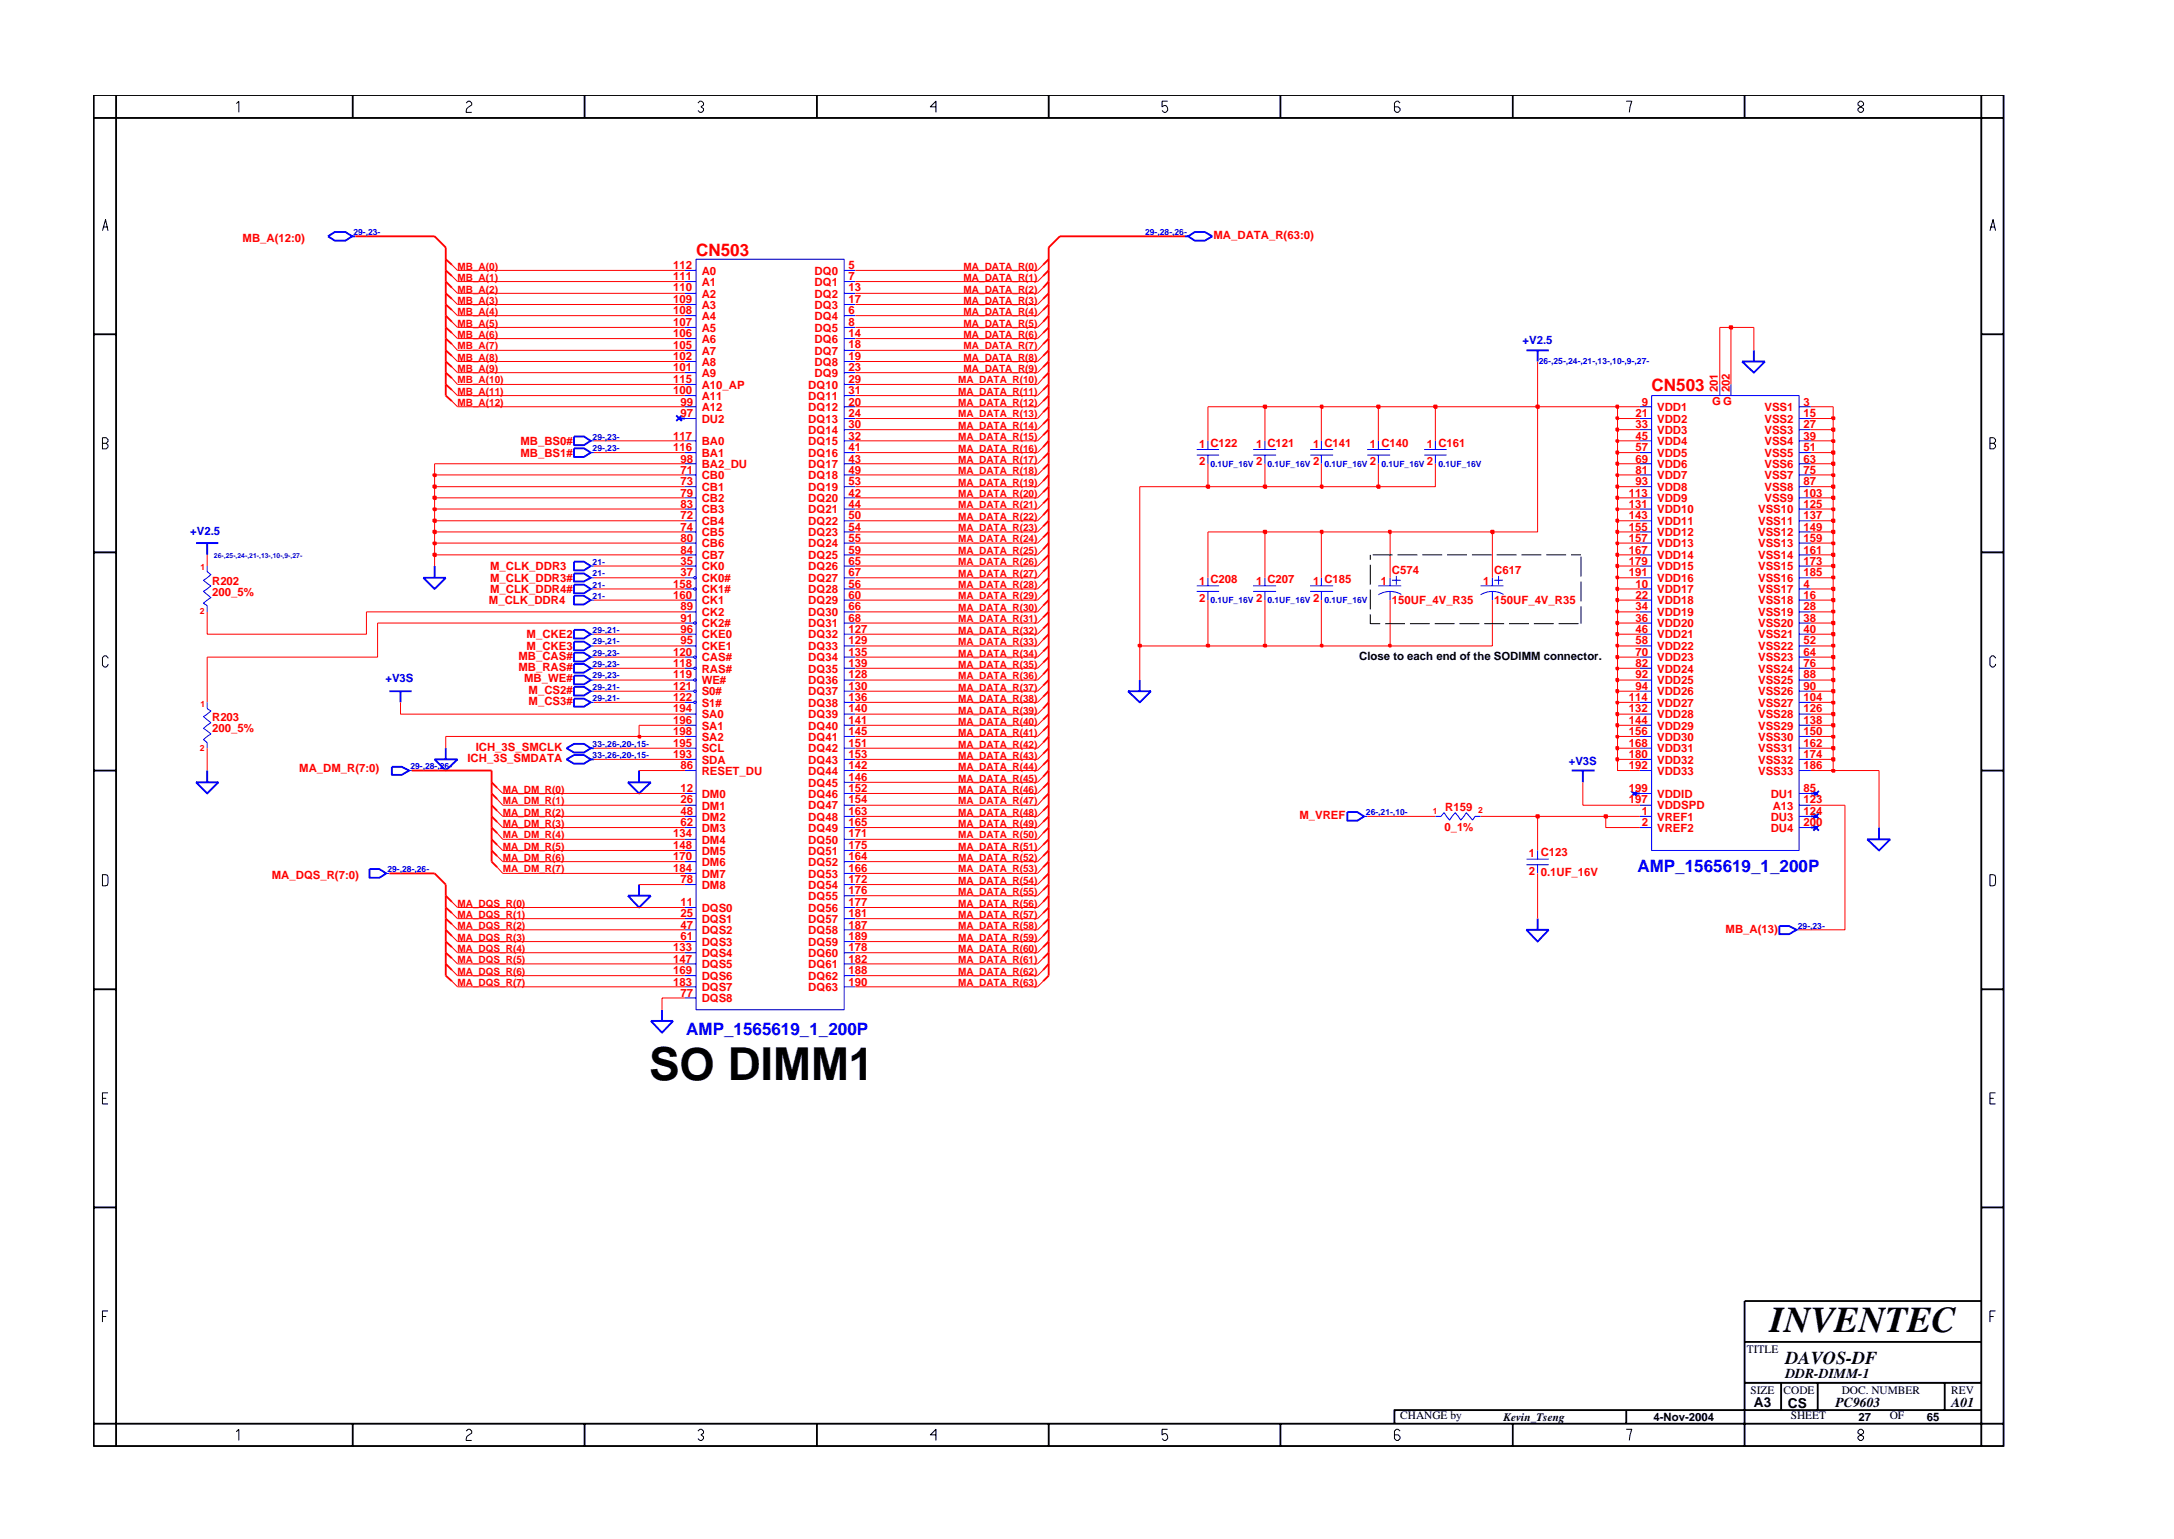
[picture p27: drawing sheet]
<svg xmlns="http://www.w3.org/2000/svg" width="297mm" height="210mm" viewBox="0 0 297 210" stroke-linecap="round" stroke-linejoin="round" font-family="sans-serif">
<defs><g id="words">
<text font-size="6.2" x="88.7" y="147.6">SO DIMM1</text>
<text font-size="5" x="241.8" y="182">INVENTEC</text>
<text font-size="2.5" x="244" y="186.3">DAVOS-DF</text>
<g font-size="2.3" fill="#f00">
<text x="95.1" y="35">CN503</text>
<text x="225.7" y="53.5">CN503</text>
</g>
<g font-size="2.3" fill="#00f">
<text x="223.7" y="119.1">AMP_1565619_1_200P</text>
<text x="93.8" y="141.4">AMP_1565619_1_200P</text>
</g>
<g font-size="1.9">
<text x="244" y="188.2">DDR-DIMM-1</text>
<text x="239.6" y="192.2">A3</text>
<text x="244.3" y="192.3">CS</text>
<text x="250.8" y="192.2">PC9603</text>
<text x="266.6" y="192.2">A01</text>
</g>
<g font-size="1.6" fill="#f00">
<text x="33.1" y="33">MB_A(12:0)</text>
<text x="165.8" y="32.7">MA_DATA_R(63:0)</text>
<text x="92" y="36.8">112</text>
<text x="92" y="38.3">111</text>
<text x="92" y="39.8">110</text>
<text x="92" y="41.4">109</text>
<text x="95.9" y="37.5">A0</text>
<text x="95.9" y="39">A1</text>
<text x="95.9" y="40.7">A2</text>
<text x="111.3" y="40.7">DQ2</text>
<text x="111.3" y="37.5">DQ0</text>
<text x="111.3" y="39">DQ1</text>
<text x="115.9" y="41.4">17</text>
<text x="115.9" y="39.8">13</text>
<text x="115.9" y="36.8">5</text>
<text x="115.9" y="38.3">7</text>
<text x="92" y="43">108</text>
<text x="92" y="44.6">107</text>
<text x="92" y="46.1">106</text>
<text x="92" y="47.6">105</text>
<text x="95.9" y="45.3">A5</text>
<text x="95.9" y="46.8">A6</text>
<text x="95.9" y="42.2">A3</text>
<text x="95.9" y="43.7">A4</text>
<text x="111.3" y="46.8">DQ6</text>
<text x="111.3" y="45.3">DQ5</text>
<text x="111.3" y="43.7">DQ4</text>
<text x="111.3" y="42.2">DQ3</text>
<text x="115.9" y="46.1">14</text>
<text x="115.9" y="44.6">8</text>
<text x="115.9" y="43">6</text>
<text x="115.9" y="47.6">18</text>
<text x="92" y="49.2">102</text>
<text x="92" y="50.7">101</text>
<text x="92" y="52.3">115</text>
<text x="92" y="53.9">100</text>
<text x="95.9" y="48.4">A7</text>
<text x="95.9" y="50">A8</text>
<text x="95.9" y="51.5">A9</text>
<text x="95.9" y="53.1">A10_AP</text>
<text x="110.4" y="53.1">DQ10</text>
<text x="111.3" y="48.4">DQ7</text>
<text x="111.3" y="50">DQ8</text>
<text x="111.3" y="51.5">DQ9</text>
<text x="115.9" y="49.2">19</text>
<text x="115.9" y="50.7">23</text>
<text x="115.9" y="52.3">29</text>
<text x="115.9" y="53.9">31</text>
<text x="234.7" y="53.6" transform="rotate(-90 234.7 53.6)">201</text>
<text x="236.3" y="53.6" transform="rotate(-90 236.3 53.6)">202</text>
<text x="93" y="56.9">97</text>
<text x="93" y="55.4">99</text>
<text x="95.9" y="57.8">DU2</text>
<text x="95.9" y="54.6">A11</text>
<text x="95.9" y="56.2">A12</text>
<text x="110.4" y="54.6">DQ11</text>
<text x="110.4" y="56.2">DQ12</text>
<text x="110.4" y="57.8">DQ13</text>
<text x="110.4" y="59.3">DQ14</text>
<text x="115.9" y="55.4">20</text>
<text x="115.9" y="56.9">24</text>
<text x="115.9" y="58.5">30</text>
<text x="223.5" y="58.5">33</text>
<text x="223.5" y="56.9">21</text>
<text x="224.3" y="55.4">9</text>
<text x="226.4" y="59.3">VDD3</text>
<text x="226.4" y="57.8">VDD2</text>
<text x="226.4" y="56.2">VDD1</text>
<text x="233.9" y="55.4">G G</text>
<text x="241.1" y="59.3">VSS3</text>
<text x="241.1" y="57.8">VSS2</text>
<text x="241.1" y="56.2">VSS1</text>
<text x="246.4" y="58.5">27</text>
<text x="246.4" y="56.9">15</text>
<text x="246.4" y="55.4">3</text>
<text x="71.1" y="62.4">MB_BS1#</text>
<text x="71.1" y="60.8">MB_BS0#</text>
<text x="92" y="60.1">117</text>
<text x="92" y="61.6">116</text>
<text x="93" y="63.2">98</text>
<text x="93" y="64.7">71</text>
<text x="95.9" y="60.8">BA0</text>
<text x="95.9" y="62.4">BA1</text>
<text x="95.9" y="63.9">BA2_DU</text>
<text x="95.9" y="65.5">CB0</text>
<text x="110.4" y="62.4">DQ16</text>
<text x="110.4" y="63.9">DQ17</text>
<text x="110.4" y="65.5">DQ18</text>
<text x="110.4" y="60.8">DQ15</text>
<text x="115.9" y="61.6">41</text>
<text x="115.9" y="63.2">43</text>
<text x="115.9" y="64.7">49</text>
<text x="115.9" y="60.1">32</text>
<text x="163.9" y="61.2">1 C122</text>
<text x="163.9" y="63.5">2</text>
<text x="171.6" y="61.2">1 C121</text>
<text x="171.6" y="63.5">2</text>
<text x="179.4" y="61.2">1 C141</text>
<text x="179.4" y="63.5">2</text>
<text x="187.1" y="63.5">2</text>
<text x="187.1" y="61.2">1 C140</text>
<text x="194.9" y="61.2">1 C161</text>
<text x="194.9" y="63.5">2</text>
<text x="223.5" y="61.6">57</text>
<text x="223.5" y="63.2">69</text>
<text x="223.5" y="64.7">81</text>
<text x="223.5" y="60.1">45</text>
<text x="226.4" y="60.8">VDD4</text>
<text x="226.4" y="62.4">VDD5</text>
<text x="226.4" y="63.9">VDD6</text>
<text x="226.4" y="65.5">VDD7</text>
<text x="241.1" y="60.8">VSS4</text>
<text x="241.1" y="62.4">VSS5</text>
<text x="241.1" y="63.9">VSS6</text>
<text x="241.1" y="65.5">VSS7</text>
<text x="246.4" y="60.1">39</text>
<text x="246.4" y="61.6">51</text>
<text x="246.4" y="63.2">63</text>
<text x="246.4" y="64.7">75</text>
<text x="93" y="66.2">73</text>
<text x="93" y="67.8">79</text>
<text x="93" y="69.4">83</text>
<text x="93" y="70.9">72</text>
<text x="95.9" y="67.1">CB1</text>
<text x="95.9" y="68.6">CB2</text>
<text x="95.9" y="70.1">CB3</text>
<text x="95.9" y="71.7">CB4</text>
<text x="110.4" y="67.1">DQ19</text>
<text x="110.4" y="68.6">DQ20</text>
<text x="110.4" y="70.1">DQ21</text>
<text x="110.4" y="71.7">DQ22</text>
<text x="115.9" y="66.2">53</text>
<text x="115.9" y="67.8">42</text>
<text x="115.9" y="69.4">44</text>
<text x="115.9" y="70.9">50</text>
<text x="222.5" y="67.8">113</text>
<text x="222.5" y="69.4">131</text>
<text x="222.5" y="70.9">143</text>
<text x="223.5" y="66.2">93</text>
<text x="226.4" y="67.1">VDD8</text>
<text x="226.4" y="68.6">VDD9</text>
<text x="226.4" y="70.1">VDD10</text>
<text x="226.4" y="71.7">VDD11</text>
<text x="240.2" y="70.1">VSS10</text>
<text x="240.2" y="71.7">VSS11</text>
<text x="241.1" y="67.1">VSS8</text>
<text x="241.1" y="68.6">VSS9</text>
<text x="246.4" y="66.2">87</text>
<text x="246.4" y="67.8">103</text>
<text x="246.4" y="70.9">137</text>
<text x="246.4" y="69.4">125</text>
<text x="67" y="77.9">M_CLK_DDR3</text>
<text x="93" y="72.5">74</text>
<text x="93" y="74">80</text>
<text x="93" y="75.6">84</text>
<text x="93" y="77.2">35</text>
<text x="95.9" y="73.3">CB5</text>
<text x="95.9" y="74.8">CB6</text>
<text x="95.9" y="76.4">CB7</text>
<text x="95.9" y="77.9">CK0</text>
<text x="110.4" y="77.9">DQ26</text>
<text x="110.4" y="73.3">DQ23</text>
<text x="110.4" y="74.8">DQ24</text>
<text x="110.4" y="76.4">DQ25</text>
<text x="115.9" y="75.6">59</text>
<text x="115.9" y="77.2">65</text>
<text x="115.9" y="72.5">54</text>
<text x="115.9" y="74">55</text>
<text x="222.5" y="77.2">179</text>
<text x="222.5" y="72.5">155</text>
<text x="222.5" y="74">157</text>
<text x="222.5" y="75.6">167</text>
<text x="226.4" y="73.3">VDD12</text>
<text x="226.4" y="74.8">VDD13</text>
<text x="226.4" y="76.4">VDD14</text>
<text x="226.4" y="77.9">VDD15</text>
<text x="240.2" y="73.3">VSS12</text>
<text x="240.2" y="74.8">VSS13</text>
<text x="240.2" y="76.4">VSS14</text>
<text x="240.2" y="77.9">VSS15</text>
<text x="246.4" y="72.5">149</text>
<text x="246.4" y="74">159</text>
<text x="246.4" y="75.6">161</text>
<text x="246.4" y="77.2">173</text>
<text x="29" y="79.9">R202</text>
<text x="29" y="81.4">200_5%</text>
<text x="66.8" y="82.6">M_CLK_DDR4</text>
<text x="67" y="81">M_CLK_DDR4#</text>
<text x="67" y="79.5">M_CLK_DDR3#</text>
<text x="92" y="81.8">160</text>
<text x="92" y="80.3">158</text>
<text x="93" y="83.3">89</text>
<text x="93" y="78.7">37</text>
<text x="95.9" y="81">CK1#</text>
<text x="95.9" y="79.5">CK0#</text>
<text x="95.9" y="82.6">CK1</text>
<text x="110.4" y="79.5">DQ27</text>
<text x="110.4" y="81">DQ28</text>
<text x="110.4" y="82.6">DQ29</text>
<text x="115.9" y="78.7">67</text>
<text x="115.9" y="80.3">56</text>
<text x="115.9" y="81.8">60</text>
<text x="115.9" y="83.3">66</text>
<text x="163.9" y="79.9">1 C208</text>
<text x="163.9" y="82.2">2</text>
<text x="171.6" y="79.9">1 C207</text>
<text x="171.6" y="82.2">2</text>
<text x="179.4" y="79.9">1 C185</text>
<text x="179.4" y="82.2">2</text>
<text x="188.7" y="79.9">1</text>
<text x="190.2" y="82.6">150UF_4V_R35</text>
<text x="190.2" y="78.4">C574</text>
<text x="202.6" y="79.9">1</text>
<text x="204.2" y="78.4">C617</text>
<text x="204.2" y="82.6">150UF_4V_R35</text>
<text x="222.5" y="78.7">191</text>
<text x="223.5" y="80.3">10</text>
<text x="223.5" y="81.8">22</text>
<text x="223.5" y="83.3">34</text>
<text x="226.4" y="79.5">VDD16</text>
<text x="226.4" y="81">VDD17</text>
<text x="226.4" y="82.6">VDD18</text>
<text x="240.2" y="79.5">VSS16</text>
<text x="240.2" y="81">VSS17</text>
<text x="240.2" y="82.6">VSS18</text>
<text x="246.4" y="78.7">185</text>
<text x="246.4" y="80.3">4</text>
<text x="246.4" y="81.8">16</text>
<text x="246.4" y="83.3">28</text>
<text x="72" y="88.8">M_CKE3</text>
<text x="72" y="87.2">M_CKE2</text>
<text x="92" y="89.6">120</text>
<text x="93" y="85">91</text>
<text x="93" y="86.5">96</text>
<text x="93" y="88">95</text>
<text x="95.9" y="84.2">CK2</text>
<text x="95.9" y="85.7">CK2#</text>
<text x="95.9" y="87.2">CKE0</text>
<text x="95.9" y="88.8">CKE1</text>
<text x="110.4" y="84.2">DQ30</text>
<text x="110.4" y="85.7">DQ31</text>
<text x="110.4" y="87.2">DQ32</text>
<text x="110.4" y="88.8">DQ33</text>
<text x="115.9" y="84.9">68</text>
<text x="115.9" y="86.5">127</text>
<text x="115.9" y="88">129</text>
<text x="115.9" y="89.6">135</text>
<text x="223.5" y="85">36</text>
<text x="223.5" y="86.5">46</text>
<text x="223.5" y="88">58</text>
<text x="223.5" y="89.6">70</text>
<text x="226.4" y="84.2">VDD19</text>
<text x="226.4" y="85.7">VDD20</text>
<text x="226.4" y="87.2">VDD21</text>
<text x="226.4" y="88.8">VDD22</text>
<text x="240.2" y="85.7">VSS20</text>
<text x="240.2" y="87.2">VSS21</text>
<text x="240.2" y="88.8">VSS22</text>
<text x="240.2" y="84.2">VSS19</text>
<text x="246.4" y="84.9">38</text>
<text x="246.4" y="86.5">40</text>
<text x="246.4" y="88">52</text>
<text x="246.4" y="89.6">64</text>
<text x="70.8" y="91.7">MB_RAS#</text>
<text x="70.8" y="90.2">MB_CAS#</text>
<text x="71.6" y="93.2">MB_WE#</text>
<text x="72.2" y="94.8">M_CS2#</text>
<text x="92" y="91.1">118</text>
<text x="92" y="94.3">121</text>
<text x="92" y="95.8">122</text>
<text x="92" y="92.7">119</text>
<text x="95.9" y="91.9">RAS#</text>
<text x="95.9" y="95">S0#</text>
<text x="95.9" y="90.4">CAS#</text>
<text x="95.9" y="93.5">WE#</text>
<text x="110.4" y="93.5">DQ36</text>
<text x="110.4" y="95">DQ37</text>
<text x="110.4" y="90.4">DQ34</text>
<text x="110.4" y="91.9">DQ35</text>
<text x="115.9" y="91.1">139</text>
<text x="115.9" y="92.7">128</text>
<text x="115.9" y="94.3">130</text>
<text x="115.9" y="95.8">136</text>
<text x="222.5" y="95.8">114</text>
<text x="223.5" y="92.7">92</text>
<text x="223.5" y="94.3">94</text>
<text x="223.5" y="91.1">82</text>
<text x="226.4" y="93.5">VDD25</text>
<text x="226.4" y="95">VDD26</text>
<text x="226.4" y="90.4">VDD23</text>
<text x="226.4" y="91.9">VDD24</text>
<text x="240.2" y="90.4">VSS23</text>
<text x="240.2" y="91.9">VSS24</text>
<text x="240.2" y="93.5">VSS25</text>
<text x="240.2" y="95">VSS26</text>
<text x="246.4" y="91.1">76</text>
<text x="246.4" y="92.7">88</text>
<text x="246.4" y="94.3">90</text>
<text x="246.4" y="95.8">104</text>
<text x="29" y="100">200_5%</text>
<text x="29" y="98.5">R203</text>
<text x="72.2" y="96.4">M_CS3#</text>
<text x="92" y="97.3">194</text>
<text x="92" y="98.9">196</text>
<text x="92" y="100.4">198</text>
<text x="95.9" y="96.5">S1#</text>
<text x="95.9" y="98.1">SA0</text>
<text x="95.9" y="99.7">SA1</text>
<text x="95.9" y="101.2">SA2</text>
<text x="110.4" y="96.5">DQ38</text>
<text x="110.4" y="98.1">DQ39</text>
<text x="110.4" y="99.7">DQ40</text>
<text x="110.4" y="101.2">DQ41</text>
<text x="115.9" y="97.3">140</text>
<text x="115.9" y="98.9">141</text>
<text x="115.9" y="100.4">145</text>
<text x="222.5" y="97.3">132</text>
<text x="222.5" y="98.9">144</text>
<text x="222.5" y="100.4">156</text>
<text x="226.4" y="96.5">VDD27</text>
<text x="226.4" y="98.1">VDD28</text>
<text x="226.4" y="99.7">VDD29</text>
<text x="226.4" y="101.2">VDD30</text>
<text x="240.2" y="101.2">VSS30</text>
<text x="240.2" y="96.5">VSS27</text>
<text x="240.2" y="98.1">VSS28</text>
<text x="240.2" y="99.7">VSS29</text>
<text x="246.4" y="100.4">150</text>
<text x="246.4" y="97.3">126</text>
<text x="246.4" y="98.9">138</text>
<text x="40.9" y="105.5">MA_DM_R(7:0)</text>
<text x="63.9" y="104.2">ICH_3S_SMDATA</text>
<text x="65" y="102.6">ICH_3S_SMCLK</text>
<text x="92" y="102.1">195</text>
<text x="92" y="103.6">193</text>
<text x="93" y="105.1">86</text>
<text x="95.9" y="105.8">RESET_DU</text>
<text x="95.9" y="102.8">SCL</text>
<text x="95.9" y="104.3">SDA</text>
<text x="110.4" y="107.5">DQ45</text>
<text x="110.4" y="102.8">DQ42</text>
<text x="110.4" y="104.3">DQ43</text>
<text x="110.4" y="105.9">DQ44</text>
<text x="115.9" y="106.7">146</text>
<text x="115.9" y="102.1">151</text>
<text x="115.9" y="103.6">153</text>
<text x="115.9" y="105.1">142</text>
<text x="222.5" y="102.1">168</text>
<text x="222.5" y="103.6">180</text>
<text x="222.5" y="105.1">192</text>
<text x="226.4" y="102.8">VDD31</text>
<text x="226.4" y="104.3">VDD32</text>
<text x="226.4" y="105.9">VDD33</text>
<text x="240.2" y="102.8">VSS31</text>
<text x="240.2" y="104.3">VSS32</text>
<text x="240.2" y="105.9">VSS33</text>
<text x="246.4" y="102.1">162</text>
<text x="246.4" y="103.6">174</text>
<text x="246.4" y="105.1">186</text>
<text x="93" y="108.2">12</text>
<text x="93" y="109.8">26</text>
<text x="93" y="111.4">48</text>
<text x="93" y="112.9">62</text>
<text x="95.9" y="109">DM0</text>
<text x="95.9" y="110.6">DM1</text>
<text x="95.9" y="112.1">DM2</text>
<text x="95.9" y="113.6">DM3</text>
<text x="110.4" y="109">DQ46</text>
<text x="110.4" y="110.6">DQ47</text>
<text x="110.4" y="112.1">DQ48</text>
<text x="110.4" y="113.6">DQ49</text>
<text x="115.9" y="108.2">152</text>
<text x="115.9" y="109.8">154</text>
<text x="115.9" y="111.4">163</text>
<text x="115.9" y="112.9">165</text>
<text x="177.5" y="111.9">M_VREF</text>
<text x="197.3" y="113.5">0_1%</text>
<text x="197.5" y="110.8">R159</text>
<text x="222.5" y="108.2">199</text>
<text x="222.5" y="109.8">197</text>
<text x="224.3" y="111.4">1</text>
<text x="224.3" y="112.9">2</text>
<text x="226.4" y="109">VDDID</text>
<text x="226.4" y="110.6">VDDSPD</text>
<text x="226.4" y="112.1">VREF1</text>
<text x="226.4" y="113.6">VREF2</text>
<text x="241.9" y="109">DU1</text>
<text x="241.9" y="112.1">DU3</text>
<text x="241.9" y="113.6">DU4</text>
<text x="242.2" y="110.6">A13</text>
<text x="246.4" y="109.8">123</text>
<text x="246.4" y="108.2">85</text>
<text x="246.4" y="111.4">124</text>
<text x="246.4" y="112.9">200</text>
<text x="92" y="114.4">134</text>
<text x="92" y="119.1">184</text>
<text x="92" y="116">148</text>
<text x="92" y="117.5">170</text>
<text x="95.9" y="118.3">DM6</text>
<text x="95.9" y="119.9">DM7</text>
<text x="95.9" y="115.2">DM4</text>
<text x="95.9" y="116.8">DM5</text>
<text x="110.4" y="115.2">DQ50</text>
<text x="110.4" y="116.8">DQ51</text>
<text x="110.4" y="118.3">DQ52</text>
<text x="110.4" y="119.9">DQ53</text>
<text x="115.9" y="114.4">171</text>
<text x="115.9" y="116">175</text>
<text x="115.9" y="117.5">164</text>
<text x="115.9" y="119.1">166</text>
<text x="208.9" y="117.1">1 C123</text>
<text x="208.9" y="119.5">2</text>
<text x="210.5" y="119.7">0.1UF_16V</text>
<text x="37.1" y="120.1">MA_DQS_R(7:0)</text>
<text x="93" y="123.7">11</text>
<text x="93" y="125.3">25</text>
<text x="93" y="120.7">78</text>
<text x="95.9" y="124.6">DQS0</text>
<text x="95.9" y="121.4">DM8</text>
<text x="110.4" y="121.4">DQ54</text>
<text x="110.4" y="123">DQ55</text>
<text x="110.4" y="124.6">DQ56</text>
<text x="115.9" y="122.2">176</text>
<text x="115.9" y="123.7">177</text>
<text x="115.9" y="125.3">181</text>
<text x="115.9" y="120.7">172</text>
<text x="92" y="130">133</text>
<text x="92" y="131.5">147</text>
<text x="93" y="126.9">47</text>
<text x="93" y="128.4">61</text>
<text x="95.9" y="126.1">DQS1</text>
<text x="95.9" y="127.6">DQS2</text>
<text x="95.9" y="129.2">DQS3</text>
<text x="95.9" y="130.7">DQS4</text>
<text x="110.4" y="126.1">DQ57</text>
<text x="110.4" y="127.6">DQ58</text>
<text x="110.4" y="129.2">DQ59</text>
<text x="110.4" y="130.7">DQ60</text>
<text x="115.9" y="126.9">187</text>
<text x="115.9" y="128.4">189</text>
<text x="115.9" y="130">178</text>
<text x="115.9" y="131.5">182</text>
<text x="235.8" y="127.4">MB_A(13)</text>
<text x="92" y="133.1">169</text>
<text x="92" y="134.6">183</text>
<text x="93" y="136.2">77</text>
<text x="95.9" y="136.9">DQS8</text>
<text x="95.9" y="132.3">DQS5</text>
<text x="95.9" y="133.9">DQS6</text>
<text x="95.9" y="135.4">DQS7</text>
<text x="110.4" y="132.3">DQ61</text>
<text x="110.4" y="133.9">DQ62</text>
<text x="110.4" y="135.4">DQ63</text>
<text x="115.9" y="133.1">188</text>
<text x="115.9" y="134.6">190</text>
</g>
<g font-size="1.6" fill="#00f">
<text x="208" y="47">+V2.5</text>
<text x="26" y="73.1">+V2.5</text>
<text x="52.7" y="93.2">+V3S</text>
<text x="214.3" y="104.5">+V3S</text>
</g>
<g font-size="1.6">
<text x="185.7" y="90.2">Close to each end of the SODIMM connector.</text>
<text x="238.7" y="184.8">TITLE</text>
<text x="239.2" y="190.4">SIZE</text>
<text x="243.7" y="190.4">CODE</text>
<text x="251.6" y="190.4">DOC. NUMBER</text>
<text x="266.6" y="190.4">REV</text>
<text x="191.3" y="193.9">CHANGE by</text>
<text x="205.4" y="194.1">Kevin_Tseng</text>
<text x="225.9" y="194.1">4-Nov-2004</text>
<text x="244.7" y="193.9">SHEET</text>
<text x="253.9" y="194.1">27</text>
<text x="258.2" y="193.9">OF</text>
<text x="263.3" y="194.1">65</text>
</g>
<g font-size="1.4" fill="#f00">
<text x="62.5" y="36.9">MB_A(0)</text>
<text x="62.5" y="41.5">MB_A(3)</text>
<text x="62.5" y="40">MB_A(2)</text>
<text x="62.5" y="38.4">MB_A(1)</text>
<text x="131.7" y="38.4">MA_DATA_R(1)</text>
<text x="131.7" y="36.9">MA_DATA_R(0)</text>
<text x="131.7" y="40">MA_DATA_R(2)</text>
<text x="131.7" y="41.5">MA_DATA_R(3)</text>
<text x="62.5" y="44.6">MB_A(5)</text>
<text x="62.5" y="43">MB_A(4)</text>
<text x="62.5" y="47.7">MB_A(7)</text>
<text x="62.5" y="46.2">MB_A(6)</text>
<text x="131.7" y="43">MA_DATA_R(4)</text>
<text x="131.7" y="44.6">MA_DATA_R(5)</text>
<text x="131.7" y="46.2">MA_DATA_R(6)</text>
<text x="131.7" y="47.7">MA_DATA_R(7)</text>
<text x="62.5" y="54">MB_A(11)</text>
<text x="62.5" y="52.4">MB_A(10)</text>
<text x="62.5" y="50.8">MB_A(9)</text>
<text x="62.5" y="49.3">MB_A(8)</text>
<text x="130.9" y="52.4">MA_DATA_R(10)</text>
<text x="130.9" y="54">MA_DATA_R(11)</text>
<text x="131.7" y="50.8">MA_DATA_R(9)</text>
<text x="131.7" y="49.3">MA_DATA_R(8)</text>
<text x="62.5" y="55.5">MB_A(12)</text>
<text x="130.9" y="58.6">MA_DATA_R(14)</text>
<text x="130.9" y="57">MA_DATA_R(13)</text>
<text x="130.9" y="55.5">MA_DATA_R(12)</text>
<text x="130.9" y="64.8">MA_DATA_R(18)</text>
<text x="130.9" y="63.3">MA_DATA_R(17)</text>
<text x="130.9" y="61.8">MA_DATA_R(16)</text>
<text x="130.9" y="60.1">MA_DATA_R(15)</text>
<text x="130.9" y="71.1">MA_DATA_R(22)</text>
<text x="130.9" y="69.5">MA_DATA_R(21)</text>
<text x="130.9" y="67.9">MA_DATA_R(20)</text>
<text x="130.9" y="66.4">MA_DATA_R(19)</text>
<text x="130.9" y="75.7">MA_DATA_R(25)</text>
<text x="130.9" y="74.1">MA_DATA_R(24)</text>
<text x="130.9" y="72.6">MA_DATA_R(23)</text>
<text x="130.9" y="77.2">MA_DATA_R(26)</text>
<text x="130.9" y="83.4">MA_DATA_R(30)</text>
<text x="130.9" y="81.9">MA_DATA_R(29)</text>
<text x="130.9" y="80.4">MA_DATA_R(28)</text>
<text x="130.9" y="78.8">MA_DATA_R(27)</text>
<text x="130.9" y="86.6">MA_DATA_R(32)</text>
<text x="130.9" y="85">MA_DATA_R(31)</text>
<text x="130.9" y="89.7">MA_DATA_R(34)</text>
<text x="130.9" y="88.1">MA_DATA_R(33)</text>
<text x="130.9" y="95.9">MA_DATA_R(38)</text>
<text x="130.9" y="94.3">MA_DATA_R(37)</text>
<text x="130.9" y="92.8">MA_DATA_R(36)</text>
<text x="130.9" y="91.2">MA_DATA_R(35)</text>
<text x="130.9" y="97.5">MA_DATA_R(39)</text>
<text x="130.9" y="100.5">MA_DATA_R(41)</text>
<text x="130.9" y="99">MA_DATA_R(40)</text>
<text x="130.9" y="106.8">MA_DATA_R(45)</text>
<text x="130.9" y="105.2">MA_DATA_R(44)</text>
<text x="130.9" y="103.7">MA_DATA_R(43)</text>
<text x="130.9" y="102.1">MA_DATA_R(42)</text>
<text x="68.7" y="113">MA_DM_R(3)</text>
<text x="68.7" y="111.4">MA_DM_R(2)</text>
<text x="68.7" y="109.8">MA_DM_R(1)</text>
<text x="68.7" y="108.3">MA_DM_R(0)</text>
<text x="130.9" y="109.8">MA_DATA_R(47)</text>
<text x="130.9" y="108.3">MA_DATA_R(46)</text>
<text x="130.9" y="113">MA_DATA_R(49)</text>
<text x="130.9" y="111.4">MA_DATA_R(48)</text>
<text x="68.7" y="119.2">MA_DM_R(7)</text>
<text x="68.7" y="117.6">MA_DM_R(6)</text>
<text x="68.7" y="116.1">MA_DM_R(5)</text>
<text x="68.7" y="114.5">MA_DM_R(4)</text>
<text x="130.9" y="119.2">MA_DATA_R(53)</text>
<text x="130.9" y="117.6">MA_DATA_R(52)</text>
<text x="130.9" y="116.1">MA_DATA_R(51)</text>
<text x="130.9" y="114.5">MA_DATA_R(50)</text>
<text x="62.5" y="125.4">MA_DQS_R(1)</text>
<text x="62.5" y="123.9">MA_DQS_R(0)</text>
<text x="130.9" y="120.8">MA_DATA_R(54)</text>
<text x="130.9" y="125.4">MA_DATA_R(57)</text>
<text x="130.9" y="123.9">MA_DATA_R(56)</text>
<text x="130.9" y="122.3">MA_DATA_R(55)</text>
<text x="62.5" y="126.9">MA_DQS_R(2)</text>
<text x="62.5" y="131.6">MA_DQS_R(5)</text>
<text x="62.5" y="130.1">MA_DQS_R(4)</text>
<text x="62.5" y="128.6">MA_DQS_R(3)</text>
<text x="130.9" y="131.6">MA_DATA_R(61)</text>
<text x="130.9" y="130.1">MA_DATA_R(60)</text>
<text x="130.9" y="128.6">MA_DATA_R(59)</text>
<text x="130.9" y="126.9">MA_DATA_R(58)</text>
<text x="62.5" y="134.7">MA_DQS_R(7)</text>
<text x="62.5" y="133.2">MA_DQS_R(6)</text>
<text x="130.9" y="134.7">MA_DATA_R(63)</text>
<text x="130.9" y="133.2">MA_DATA_R(62)</text>
</g>
<g font-size="1.2" fill="#00f">
<text x="48.3" y="32.1">29-,23-</text>
<text x="156.5" y="32.1">29-,28-,26-</text>
<text x="210.3" y="49.7">26-,25-,24-,21-,13-,10-,9-,27-</text>
<text x="81" y="60.1">29-,23-</text>
<text x="81" y="61.6">29-,23-</text>
<text x="165.4" y="63.8">0.1UF_16V</text>
<text x="173.2" y="63.8">0.1UF_16V</text>
<text x="181" y="63.8">0.1UF_16V</text>
<text x="188.7" y="63.8">0.1UF_16V</text>
<text x="196.5" y="63.8">0.1UF_16V</text>
<text x="81" y="77.2">21-</text>
<text x="81" y="81.8">21-</text>
<text x="81" y="78.7">21-</text>
<text x="81" y="80.3">21-</text>
<text x="165.4" y="82.4">0.1UF_16V</text>
<text x="173.2" y="82.4">0.1UF_16V</text>
<text x="181" y="82.4">0.1UF_16V</text>
<text x="81" y="88">29-,21-</text>
<text x="81" y="89.6">29-,23-</text>
<text x="81" y="86.5">29-,21-</text>
<text x="81" y="95.8">29-,21-</text>
<text x="81" y="94.3">29-,21-</text>
<text x="81" y="92.7">29-,23-</text>
<text x="81" y="91.1">29-,23-</text>
<text x="56.1" y="105.1">29-,28-,26-</text>
<text x="81" y="103.6">33-,26-,20-,15-</text>
<text x="81" y="102.1">33-,26-,20-,15-</text>
<text x="186.6" y="111.4">26-,21-,10-</text>
<text x="52.9" y="119.1">29-,28-,26-</text>
<text x="245.6" y="126.9">29-,23-</text>
</g>
<g font-size="1.2" fill="#f00">
<text x="27.4" y="77.9">1</text>
<text x="27.3" y="83.9">2</text>
<text x="27.4" y="96.5">1</text>
<text x="27.3" y="102.6">2</text>
<text x="195.8" y="111.2">1</text>
<text x="202" y="111.1">2</text>
</g>
<text font-size=".9" fill="#00f" x="29.2" y="76.3">26-,25-,24-,21-,13-,10-,9-,27-</text>
</g></defs>
<g fill="none" stroke="#f00" stroke-width=".14">
<path d="M61.8 37.7l.7 .8M61.8 39.3l.7 .8M61.8 36.2l.7 .7M142.5 36.2l-.7 .7M142.5 37.7l-.7 .8M142.5 39.3l-.7 .8M61.8 50.2l.7 .7M61.8 54.8l.7 .8M61.8 47l.7 .9M61.8 40.8l.7 .8M61.8 42.4l.7 .7M61.8 44l.7 .7"/>
<path d="M61.8 53.3l.7 .7M61.8 51.7l.7 .8M61.8 48.6l.7 .8M61.8 45.5l.7 .8M142.5 42.4l-.7 .7M142.5 44l-.7 .7M142.5 47l-.7 .9M142.5 45.5l-.7 .8M142.5 50.2l-.7 .7M142.5 54.8l-.7 .8M142.5 56.3l-.7 .9M142.5 57.9l-.7 .8"/>
<path d="M142.5 59.5l-.7 .7M142.5 40.8l-.7 .8M142.5 48.6l-.7 .8M142.5 51.7l-.7 .8M142.5 53.3l-.7 .7M142.5 62.6l-.7 .8M142.5 71.9l-.7 .8M142.5 73.4l-.7 .8M142.5 76.6l-.7 .7M142.5 79.7l-.7 .8M142.5 75l-.7 .8M142.5 65.7l-.7 .8"/>
<path d="M142.5 67.3l-.7 .7M142.5 68.8l-.7 .7M142.5 70.4l-.7 .7M142.5 64.1l-.7 .8M142.5 78.1l-.7 .8M142.5 61.1l-.7 .7M142.5 82.7l-.7 .9M142.5 98.3l-.7 .8M142.5 92.1l-.7 .8M142.5 93.7l-.7 .7M142.5 95.2l-.7 .8M142.5 96.8l-.7 .8"/>
<path d="M142.5 89l-.7 .8M142.5 99.9l-.7 .7M142.5 81.2l-.7 .8M142.5 84.4l-.7 .7M142.5 85.9l-.7 .7M142.5 87.4l-.7 .9M142.5 90.5l-.7 .8M67.9 113.8l.8 .9h24.9M67.9 117l.8 .7h24.9M67.9 118.5l.8 .8h24.9M67.9 115.4l.8 .8h24.9M67.9 109.2l.8 .8"/>
<path d="M67.9 112.3l.8 .8h24.9M67.9 110.8l.8 .7h24.9M67.9 107.6l.8 .8M142.5 106.1l-.7 .8M142.5 107.6l-.7 .8M142.5 109.2l-.7 .8M142.5 118.5l-.7 .8h-24.9M142.5 112.3l-.7 .8h-24.9M142.5 103l-.7 .7M142.5 115.4l-.7 .8h-24.9M142.5 101.5l-.7 .7M142.5 104.5l-.7 .8"/>
<path d="M142.5 117l-.7 .7h-24.9M142.5 113.8l-.7 .9h-24.9M142.5 110.8l-.7 .7h-24.9M186.8 111.5h9.3M202.3 111.5h7.8v4.7M210.1 119.3v6.2M219.4 111.5v1.6h4.7M252.1 110v17h-6.3M256.7 105.3v7.8M61.8 126.3l.7 .7h31.1M61.8 127.9l.7 .7h31.1M61.8 129.4l.7 .8h31.1"/>
<path d="M61.8 123.2l.7 .8h31.1M61.8 124.7l.7 .8h31.1M61.8 130.9l.7 .8h31.1M61.8 134.1l.7 .7h31.1M61.8 132.5l.7 .8h31.1M87.3 120.8h6.3M93.6 136.3h-3.1v1.7M142.5 132.5l-.7 .8h-24.9M142.5 134.1l-.7 .7h-24.9M142.5 129.4l-.7 .8h-24.9M142.5 130.9l-.7 .8h-24.9M142.5 121.6l-.7 .8h-24.9"/>
<path d="M142.5 120.1l-.7 .7h-24.9M142.5 124.7l-.7 .8h-24.9M142.5 123.2l-.7 .8h-24.9M142.5 126.3l-.7 .7h-24.9M142.5 127.9l-.7 .7h-24.9"/>
</g>
<g fill="none" stroke="#f00" stroke-width=".25">
<path d="M60.9 36.9l.9 .8M60.9 38.5l.9 .8M60.9 35.4l.9 .8M143.3 35.4l-.8 .8M143.3 36.9l-.8 .8M143.3 38.5l-.8 .8M60.9 49.4l.9 .8M60.9 54l.9 .8M60.9 46.3l.9 .7M60.9 40.1l.9 .7M60.9 41.6l.9 .8M60.9 43.1l.9 .9"/>
<path d="M60.9 52.5l.9 .8M60.9 50.9l.9 .8M60.9 47.9l.9 .7M60.9 44.7l.9 .8M143.3 41.6l-.8 .8M143.3 43.1l-.8 .9M143.3 46.3l-.8 .7M143.3 44.7l-.8 .8M143.3 49.4l-.8 .8M143.3 54l-.8 .8M143.3 55.6l-.8 .7M143.3 57.2l-.8 .7"/>
<path d="M143.3 58.7l-.8 .8M143.3 40.1l-.8 .7M143.3 47.9l-.8 .7M143.3 50.9l-.8 .8M143.3 52.5l-.8 .8M143.3 61.8l-.8 .8M143.3 71.1l-.8 .8M143.3 72.7l-.8 .7M143.3 75.8l-.8 .8M143.3 78.9l-.8 .8M143.3 74.2l-.8 .8M143.3 64.9l-.8 .8"/>
<path d="M143.3 66.5l-.8 .8M143.3 68l-.8 .8M143.3 69.5l-.8 .9M143.3 63.4l-.8 .7M143.3 77.3l-.8 .8M143.3 60.2l-.8 .9M143.3 82l-.8 .7M143.3 97.6l-.8 .7M143.3 91.3l-.8 .8M143.3 92.9l-.8 .8M143.3 94.4l-.8 .8M143.3 96l-.8 .8"/>
<path d="M143.3 88.3l-.8 .7M143.3 99.1l-.8 .8M143.3 80.5l-.8 .7M143.3 83.6l-.8 .8M143.3 85.1l-.8 .8M143.3 86.6l-.8 .8M143.3 89.8l-.8 .7M53.2 119.3h6.2M67.2 113.1l.7 .7M67.2 116.2l.7 .8M67.2 114.7l.7 .7M67.2 108.4l.7 .8"/>
<path d="M67.2 111.5l.7 .8M67.2 106.9l.7 .7M67.9 110.8l-.7-.8v7.7l.7 .8M142.5 110.8l.8-.8v23.3l-.8 .8M143.3 105.3l-.8 .8M143.3 106.9l-.8 .7M143.3 108.4l-.8 .8M143.3 117.7l-.8 .8M143.3 111.5l-.8 .8M143.3 102.2l-.8 .8M143.3 114.7l-.8 .7M143.3 100.6l-.8 .9"/>
<path d="M143.3 103.7l-.8 .8M143.3 116.2l-.8 .8M143.3 119.3l-.8 .8M143.3 113.1l-.8 .7M60.9 125.5l.9 .8M60.9 127l.9 .9M60.9 128.6l.9 .8M60.9 122.4l.9 .8M60.9 124l.9 .7M60.9 130.2l.9 .7M60.9 120.8v12.5l.9 .8M60.9 131.7l.9 .8"/>
<path d="M143.3 131.7l-.8 .8M143.3 128.6l-.8 .8M143.3 130.2l-.8 .7M143.3 120.8l-.8 .8M143.3 124l-.8 .7M143.3 122.4l-.8 .8M143.3 125.5l-.8 .8M143.3 127l-.8 .9"/>
</g>
<g fill="none" stroke="#00f" stroke-width=".25">
<path d="M44.8 32.3l.9-.6h1.5l.9 .6-.9 .6h-1.5zM48.1 32.3h.4M161.9 32.3h.4M162.3 32.3l1-.6h1.3l1 .6-1 .6h-1.3zM78.4 59.6h1.4l.9 .6-.9 .6h-1.4zM92.4 56.8l.8 .7M92.8 57.2h.8M93.2 56.8l-.8 .7M208.6 47.9h3M210.1 47.9v1.5M238 49.4h3.2l-1.6 1.5zM239.6 47.9v1.5"/>
<path d="M26.8 74.2h3M28.3 74.2v1.6M57.9 78.9h3l-1.5 1.6zM59.4 77.3v1.6M78.4 76.7h1.4l.9 .6-.9 .6h-1.4zM78.4 61.2h1.4l.9 .6-.9 .6h-1.4zM78.4 79.9h1.4l.9 .6-.9 .6h-1.4zM78.4 78.3h1.4l.9 .6-.9 .5h-1.4zM53.2 94.4h3M54.7 94.4v1.6M78.4 92.3h1.4l.9 .6-.9 .6h-1.4zM78.4 87.7h1.4l.9 .6-.9 .5h-1.4z"/>
<path d="M78.4 93.8h1.4l.9 .6-.9 .6h-1.4zM78.4 81.4h1.4l.9 .6-.9 .6h-1.4zM78.4 86h1.4l.9 .6-.9 .6h-1.4zM78.4 95.4h1.4l.9 .6-.9 .5h-1.4zM78.4 89.2h1.4l.9 .6-.9 .6h-1.4zM78.4 90.7h1.4l.9 .6-.9 .6h-1.4zM154.1 94.4h3.2l-1.6 1.6zM155.7 92.9v1.5M26.8 106.9h3l-1.5 1.5zM28.3 105.3v1.6M50.5 118.7h1.3l1 .6-1 .6h-1.3zM53.5 104.8h1.4l1 .5-1 .6h-1.4z"/>
<path d="M59.4 103.7h3.1l-1.6 1.6zM60.9 102.2v1.5M77.4 102.2l1-.6h1.4l.9 .6-.9 .6h-1.4zM77.4 103.7l1-.5h1.4l.9 .5-.9 .6h-1.4zM80.7 102.2h.4M80.7 103.7h.4M85.8 106.9h3.1l-1.6 1.5zM87.3 105.3v1.6M184.1 110.9h1.3l1 .6-1 .6h-1.3zM214.7 105.3h3.2M216.3 105.3v1.6M222.9 108.1l.8 .7"/>
<path d="M223.3 108.4h.8M223.7 108.1l-.8 .7M247.4 108.4h.8M247.4 111.5h.8M247.4 113.1h.8M247.8 108.1l.7 .7M247.8 111.1l.7 .8M247.8 112.7l.7 .8M248.5 108.1l-.7 .7M248.5 111.1l-.7 .8M248.5 112.7l-.7 .8M255.1 114.7h3.2l-1.6 1.5z"/>
<path d="M256.7 113.1v1.6M85.8 122.4h3.1l-1.6 1.6zM87.3 120.8v1.6M88.9 139.5h3.1l-1.5 1.6zM90.5 138v1.5M208.6 127h3l-1.5 1.6zM210.1 125.5v1.5M243.1 126.5h1.4l1 .5-1 .6h-1.4z"/>
</g>
<g fill="none" stroke="#00f" stroke-width=".14">
<path d="M93.6 36.9h1.5M93.6 38.5h1.5M95.1 35.4h20.2v102.6h-20.2zM115.3 36.9h1.6M115.3 38.5h1.6M93.6 55.6h1.5M93.6 57.2h1.5M93.6 40.1h1.5M93.6 41.6h1.5M93.6 43.1h1.5M93.6 44.7h1.5M93.6 46.3h1.5"/>
<path d="M93.6 47.9h1.5M93.6 49.4h1.5M93.6 50.9h1.5M93.6 52.5h1.5M93.6 54h1.5M115.3 55.6h1.6M115.3 57.2h1.6M115.3 58.7h1.6M115.3 40.1h1.6M115.3 41.6h1.6M115.3 43.1h1.6M115.3 44.7h1.6"/>
<path d="M115.3 46.3h1.6M115.3 47.9h1.6M115.3 49.4h1.6M115.3 50.9h1.6M115.3 52.5h1.6M115.3 54h1.6M224.1 55.6h1.6M224.1 57.2h1.6M224.1 58.7h1.6M225.7 54h20.1v62.2h-20.1zM235 52.5v1.5M236.5 52.5v1.5"/>
<path d="M245.8 55.6h1.6M245.8 57.2h1.6M245.8 58.7h1.6M28.3 77.3v.8l.5 .4-1 .8 1 .7-1 .8 1 .8-1 .8 .5 .3v.9M80.7 60.2h.4M80.7 61.8h.4M80.7 77.3h.4M80.7 78.9h.4M93.6 60.2h1.5M93.6 61.8h1.5M93.6 63.4h1.5M93.6 64.9h1.5"/>
<path d="M93.6 66.5h1.5M93.6 68h1.5M93.6 69.5h1.5M93.6 71.1h1.5M93.6 72.7h1.5M93.6 74.2h1.5M93.6 75.8h1.5M93.6 77.3h1.5M93.6 78.9h1.2M115.3 60.2h1.6M115.3 61.8h1.6M115.3 63.4h1.6"/>
<path d="M115.3 64.9h1.6M115.3 66.5h1.6M115.3 68h1.6M115.3 69.5h1.6M115.3 71.1h1.6M115.3 72.7h1.6M115.3 74.2h1.6M115.3 75.8h1.6M115.3 77.3h1.6M115.3 78.9h1.6M163.5 61.4h3.1M163.5 62.2h3.1"/>
<path d="M165 60.2v1.2M165 62.2v1.2M165 78.9v1.1M171.2 61.4h3.2M171.2 62.2h3.2M172.8 60.2v1.2M172.8 62.2v1.2M172.8 78.9v1.1M179 61.4h3.1M179 62.2h3.1M180.5 60.2v1.2M180.5 62.2v1.2"/>
<path d="M180.5 78.9v1.1M186.8 61.4h3.1M186.8 62.2h3.1M188.3 60.2v1.2M188.3 62.2v1.2M189.9 78.9v1.1M190.2 79.3h1.2M190.8 78.7v1.2M194.6 61.4h3M194.6 62.2h3M196.1 60.2v1.2M196.1 62.2v1.2"/>
<path d="M203.9 78.9v1.1M204.2 79.3h1.1M204.8 78.7v1.2M224.1 60.2h1.6M224.1 61.8h1.6M224.1 63.4h1.6M224.1 64.9h1.6M224.1 66.5h1.6M224.1 68h1.6M224.1 69.5h1.6M224.1 71.1h1.6M224.1 72.7h1.6"/>
<path d="M224.1 74.2h1.6M224.1 75.8h1.6M224.1 77.3h1.6M224.1 78.9h1.6M245.8 60.2h1.6M245.8 61.8h1.6M245.8 63.4h1.6M245.8 64.9h1.6M245.8 66.5h1.6M245.8 68h1.6M245.8 69.5h1.6M245.8 71.1h1.6"/>
<path d="M245.8 72.7h1.6M245.8 74.2h1.6M245.8 75.8h1.6M245.8 77.3h1.6M245.8 78.9h1.6M28.3 96v.8l.5 .3-1 .8 1 .8-1 .8 1 .8-1 .7 .5 .5v.7M80.7 92.9h.4M80.7 88.3h.4M80.7 80.5h.4M80.7 82h.4M80.7 86.6h.4M80.7 89.8h.4"/>
<path d="M80.7 91.3h.4M80.7 94.4h.4M80.7 96h.4M93.6 92.9h1.2M93.6 88.3h1.5M93.6 80.5h1.2M93.6 82h1.5M93.6 83.6h1.5M93.6 85.1h1.2M93.6 86.6h1.5M93.6 89.8h1.2M93.6 91.3h1.2"/>
<path d="M93.6 94.4h1.2M93.6 96h1.2M93.6 97.6h1.5M93.6 99.1h1.5M115.3 92.9h1.6M115.3 88.3h1.6M115.3 80.5h1.6M115.3 82h1.6M115.3 83.6h1.6M115.3 85.1h1.6M115.3 86.6h1.6M115.3 89.8h1.6"/>
<path d="M115.3 91.3h1.6M115.3 94.4h1.6M115.3 96h1.6M115.3 97.6h1.6M115.3 99.1h1.6M163.5 80h3.1M163.5 80.8h3.1M165 80.8v1.2M171.2 80h3.2M171.2 80.8h3.2M172.8 80.8v1.2M179 80h3.1"/>
<path d="M179 80.8h3.1M180.5 80.8v1.2M188.3 80h3.2M189.9 80.8v1.2M191.5 81.2a3 3 0 0 0-3.2 .1M202.3 80h3.1M203.9 80.8v1.2M205.4 81.2a3 3 0 0 0-3.1 .1M224.1 92.9h1.6M224.1 88.3h1.6M224.1 80.5h1.6M224.1 82h1.6"/>
<path d="M224.1 83.6h1.6M224.1 85.1h1.6M224.1 86.6h1.6M224.1 89.8h1.6M224.1 91.3h1.6M224.1 94.4h1.6M224.1 96h1.6M224.1 97.6h1.6M224.1 99.1h1.6M245.8 92.9h1.6M245.8 88.3h1.6M245.8 80.5h1.6"/>
<path d="M245.8 82h1.6M245.8 83.6h1.6M245.8 85.1h1.6M245.8 86.6h1.6M245.8 89.8h1.6M245.8 91.3h1.6M245.8 94.4h1.6M245.8 96h1.6M245.8 97.6h1.6M245.8 99.1h1.6M52.8 119.3h.4M55.9 105.3h.3"/>
<path d="M93.6 100.6h1.5M93.6 102.2h1.5M93.6 103.7h1.5M93.6 108.4h1.5M93.6 110h1.5M93.6 111.5h1.5M93.6 113.1h1.5M93.6 105.3h1.5M93.6 114.7h1.5M93.6 116.2h1.5M93.6 117.7h1.5M93.6 119.3h1.5"/>
<path d="M115.3 100.6h1.6M115.3 102.2h1.6M115.3 103.7h1.6M115.3 108.4h1.6M115.3 110h1.6M115.3 111.5h1.6M115.3 113.1h1.6M115.3 105.3h1.6M115.3 114.7h1.6M115.3 116.2h1.6M115.3 117.7h1.6M115.3 119.3h1.6"/>
<path d="M115.3 106.9h1.6M186.4 111.5h.4M196.1 111.5h.8l.4-.5 .8 1 .7-1 .8 1 .7-1 .9 1 .3-.5h.8M208.6 117.4h3M208.6 118.1h3M210.1 116.2v1.2M210.1 118.1v1.2M224.1 100.6h1.6M224.1 102.2h1.6M224.1 103.7h1.6M224.1 108.4h1.6M224.1 110h1.6"/>
<path d="M224.1 111.5h1.6M224.1 113.1h1.6M224.1 105.3h1.6M245.8 100.6h1.6M245.8 102.2h1.6M245.8 103.7h1.6M245.8 108.4h1.6M245.8 110h1.6M245.8 111.5h1.6M245.8 113.1h1.6M245.8 105.3h1.6M93.6 127h1.5"/>
<path d="M93.6 120.8h1.5M93.6 125.5h1.5M93.6 128.6h1.5M93.6 130.2h1.5M93.6 131.7h1.5M93.6 133.3h1.5M93.6 134.8h1.5M93.6 136.3h1.5M93.6 124h1.5M115.3 127h1.6M115.3 120.8h1.6M115.3 125.5h1.6"/>
<path d="M115.3 128.6h1.6M115.3 130.2h1.6M115.3 131.7h1.6M115.3 133.3h1.6M115.3 134.8h1.6M115.3 122.4h1.6M115.3 124h1.6M245.5 127h.3"/>
<circle cx="95" cy="78.9" r=".17"/>
<circle cx="95" cy="94.4" r=".17"/>
<circle cx="95" cy="91.3" r=".17"/>
<circle cx="95" cy="80.5" r=".17"/>
<circle cx="95" cy="92.9" r=".17"/>
<circle cx="95" cy="89.8" r=".17"/>
<circle cx="95" cy="85.1" r=".17"/>
<circle cx="95" cy="96" r=".17"/>
</g>
<path d="M209.9 111.4h.4v.3h-.4z" fill-rule="evenodd" fill="#8e2323"/>
<path d="M209.9 111.4h.4v.3h-.4z" fill="none" stroke="#f00" stroke-width=".25"/>
<path d="M210.1 111.5h9.3" fill="none" stroke="#f00" stroke-width=".14"/>
<path d="M219.2 111.4h.4v.3h-.4z" fill-rule="evenodd" fill="#8e2323"/>
<path d="M56.2 105.3h11v4.7M143.3 103.7v6.3M219.2 111.4h.4v.3h-.4z" fill="none" stroke="#f00" stroke-width=".25"/>
<g fill="none" stroke="#f00" stroke-width=".14">
<path d="M28.3 102.2v3.1M68.7 110h24.9M68.7 108.4h24.9M87.3 105.3h6.3M116.9 110h24.9M116.9 108.4h24.9M116.9 106.9h24.9M116.9 105.3h24.9M216.3 106.9v3.1h7.8M219.4 111.5h4.7M221 103.7v1.6h3.1M247.4 110h4.7"/>
<path d="M247.4 105.3h3.1"/>
</g>
<path d="M250.3 105.2h.3v.2h-.3z" fill-rule="evenodd" fill="#8e2323"/>
<path d="M143.3 102.2v1.5M250.3 105.2h.3v.2h-.3z" fill="none" stroke="#f00" stroke-width=".25"/>
<path d="M81.1 103.7h12.5M116.9 103.7h24.9M250.5 103.7v1.6h6.2" fill="none" stroke="#f00" stroke-width=".14"/>
<path d="M220.8 103.6h.3v.3h-.3z" fill-rule="evenodd" fill="#8e2323"/>
<path d="M220.8 103.6h.3v.3h-.3z" fill="none" stroke="#f00" stroke-width=".25"/>
<path d="M221 102.2v1.5h3.1M247.4 103.7h3.1" fill="none" stroke="#f00" stroke-width=".14"/>
<path d="M250.3 103.6h.3v.3h-.3z" fill-rule="evenodd" fill="#8e2323"/>
<path d="M143.3 100.6v1.6M250.3 103.6h.3v.3h-.3z" fill="none" stroke="#f00" stroke-width=".25"/>
<path d="M60.9 100.6v1.6M81.1 102.2h12.5M116.9 102.2h24.9M250.5 102.2v1.5" fill="none" stroke="#f00" stroke-width=".14"/>
<path d="M220.8 102.1h.3v.3h-.3z" fill-rule="evenodd" fill="#8e2323"/>
<path d="M220.8 102.1h.3v.3h-.3z" fill="none" stroke="#f00" stroke-width=".25"/>
<path d="M221 100.6v1.6h3.1M247.4 102.2h3.1" fill="none" stroke="#f00" stroke-width=".14"/>
<path d="M250.3 102.1h.3v.3h-.3z" fill-rule="evenodd" fill="#8e2323"/>
<path d="M250.3 102.1h.3v.3h-.3z" fill="none" stroke="#f00" stroke-width=".25"/>
<path d="M60.9 100.6h26.4M250.5 100.6v1.6" fill="none" stroke="#f00" stroke-width=".14"/>
<path d="M87.2 100.5h.3v.3h-.3z" fill-rule="evenodd" fill="#8e2323"/>
<path d="M143.3 99.1v1.5M87.2 100.5h.3v.3h-.3z" fill="none" stroke="#f00" stroke-width=".25"/>
<path d="M87.3 99.1v1.5h6.3M116.9 100.6h24.9" fill="none" stroke="#f00" stroke-width=".14"/>
<path d="M220.8 100.5h.3v.3h-.3z" fill-rule="evenodd" fill="#8e2323"/>
<path d="M220.8 100.5h.3v.3h-.3z" fill="none" stroke="#f00" stroke-width=".25"/>
<path d="M221 99.1v1.5h3.1M247.4 100.6h3.1" fill="none" stroke="#f00" stroke-width=".14"/>
<path d="M250.3 100.5h.3v.3h-.3z" fill-rule="evenodd" fill="#8e2323"/>
<path d="M143.3 97.6v1.5M250.3 100.5h.3v.3h-.3z" fill="none" stroke="#f00" stroke-width=".25"/>
<path d="M87.3 99.1h6.3M116.9 99.1h24.9M250.5 99.1v1.5" fill="none" stroke="#f00" stroke-width=".14"/>
<path d="M220.8 98.9h.3v.4h-.3z" fill-rule="evenodd" fill="#8e2323"/>
<path d="M220.8 98.9h.3v.4h-.3z" fill="none" stroke="#f00" stroke-width=".25"/>
<path d="M221 97.6v1.5h3.1M247.4 99.1h3.1" fill="none" stroke="#f00" stroke-width=".14"/>
<path d="M250.3 98.9h.3v.4h-.3z" fill-rule="evenodd" fill="#8e2323"/>
<path d="M143.3 96v1.6M250.3 98.9h.3v.4h-.3z" fill="none" stroke="#f00" stroke-width=".25"/>
<path d="M54.7 96v1.6h38.9M116.9 97.6h24.9M250.5 97.6v1.5" fill="none" stroke="#f00" stroke-width=".14"/>
<path d="M220.8 97.4h.3v.3h-.3z" fill-rule="evenodd" fill="#8e2323"/>
<path d="M220.8 97.4h.3v.3h-.3z" fill="none" stroke="#f00" stroke-width=".25"/>
<path d="M221 96v1.6h3.1M247.4 97.6h3.1" fill="none" stroke="#f00" stroke-width=".14"/>
<path d="M250.3 97.4h.3v.3h-.3z" fill-rule="evenodd" fill="#8e2323"/>
<path d="M143.3 94.4v1.6M250.3 97.4h.3v.3h-.3z" fill="none" stroke="#f00" stroke-width=".25"/>
<path d="M28.3 89.8v6.2M81.1 96h12.5M116.9 96h24.9M250.5 96v1.6" fill="none" stroke="#f00" stroke-width=".14"/>
<path d="M220.8 95.9h.3v.2h-.3z" fill-rule="evenodd" fill="#8e2323"/>
<path d="M220.8 95.9h.3v.2h-.3z" fill="none" stroke="#f00" stroke-width=".25"/>
<path d="M221 94.4v1.6h3.1M247.4 96h3.1" fill="none" stroke="#f00" stroke-width=".14"/>
<path d="M250.3 95.9h.3v.2h-.3z" fill-rule="evenodd" fill="#8e2323"/>
<path d="M143.3 92.9v1.5M250.3 95.9h.3v.2h-.3z" fill="none" stroke="#f00" stroke-width=".25"/>
<path d="M81.1 94.4h12.5M116.9 94.4h24.9M250.5 94.4v1.6" fill="none" stroke="#f00" stroke-width=".14"/>
<path d="M220.8 94.3h.3v.3h-.3z" fill-rule="evenodd" fill="#8e2323"/>
<path d="M220.8 94.3h.3v.3h-.3z" fill="none" stroke="#f00" stroke-width=".25"/>
<path d="M221 92.9v1.5h3.1M247.4 94.4h3.1" fill="none" stroke="#f00" stroke-width=".14"/>
<path d="M250.3 94.3h.3v.3h-.3z" fill-rule="evenodd" fill="#8e2323"/>
<path d="M143.3 91.3v1.6M250.3 94.3h.3v.3h-.3z" fill="none" stroke="#f00" stroke-width=".25"/>
<path d="M81.1 92.9h12.5M116.9 92.9h24.9M155.7 88.3v4.6M250.5 92.9v1.5" fill="none" stroke="#f00" stroke-width=".14"/>
<path d="M220.8 92.7h.3v.4h-.3z" fill-rule="evenodd" fill="#8e2323"/>
<path d="M220.8 92.7h.3v.4h-.3z" fill="none" stroke="#f00" stroke-width=".25"/>
<path d="M221 91.3v1.6h3.1M247.4 92.9h3.1" fill="none" stroke="#f00" stroke-width=".14"/>
<path d="M250.3 92.7h.3v.4h-.3z" fill-rule="evenodd" fill="#8e2323"/>
<path d="M143.3 89.8v1.5M250.3 92.7h.3v.4h-.3z" fill="none" stroke="#f00" stroke-width=".25"/>
<path d="M81.1 91.3h12.5M116.9 91.3h24.9M250.5 91.3v1.6" fill="none" stroke="#f00" stroke-width=".14"/>
<path d="M220.8 91.2h.3v.3h-.3z" fill-rule="evenodd" fill="#8e2323"/>
<path d="M220.8 91.2h.3v.3h-.3z" fill="none" stroke="#f00" stroke-width=".25"/>
<path d="M221 89.8v1.5h3.1M247.4 91.3h3.1" fill="none" stroke="#f00" stroke-width=".14"/>
<path d="M250.3 91.2h.3v.3h-.3z" fill-rule="evenodd" fill="#8e2323"/>
<path d="M143.3 88.3v1.5M250.3 91.2h.3v.3h-.3z" fill="none" stroke="#f00" stroke-width=".25"/>
<path d="M51.6 85.1v4.7h-23.3M81.1 89.8h12.5M116.9 89.8h24.9M250.5 89.8v1.5" fill="none" stroke="#f00" stroke-width=".14"/>
<path d="M220.8 89.6h.3v.3h-.3z" fill-rule="evenodd" fill="#8e2323"/>
<path d="M220.8 89.6h.3v.3h-.3z" fill="none" stroke="#f00" stroke-width=".25"/>
<path d="M221 88.3v1.5h3.1M247.4 89.8h3.1" fill="none" stroke="#f00" stroke-width=".14"/>
<path d="M250.3 89.6h.3v.3h-.3z" fill-rule="evenodd" fill="#8e2323"/>
<path d="M143.3 86.6v1.7M250.3 89.6h.3v.3h-.3z" fill="none" stroke="#f00" stroke-width=".25"/>
<path d="M81.1 88.3h12.5M116.9 88.3h24.9M250.5 88.3v1.5" fill="none" stroke="#f00" stroke-width=".14"/>
<path d="M155.6 88.1h.3v.2h-.3z" fill-rule="evenodd" fill="#8e2323"/>
<path d="M155.6 88.1h.3v.2h-.3z" fill="none" stroke="#f00" stroke-width=".25"/>
<path d="M155.7 66.5v21.8h9.3" fill="none" stroke="#f00" stroke-width=".14"/>
<path d="M164.9 88.1h.3v.2h-.3z" fill-rule="evenodd" fill="#8e2323"/>
<path d="M164.9 88.1h.3v.2h-.3z" fill="none" stroke="#f00" stroke-width=".25"/>
<path d="M165 82v6.3h7.8" fill="none" stroke="#f00" stroke-width=".14"/>
<path d="M172.7 88.1h.3v.2h-.3z" fill-rule="evenodd" fill="#8e2323"/>
<path d="M172.7 88.1h.3v.2h-.3z" fill="none" stroke="#f00" stroke-width=".25"/>
<path d="M172.8 82v6.3h7.7" fill="none" stroke="#f00" stroke-width=".14"/>
<path d="M180.5 88.1h.2v.2h-.2z" fill-rule="evenodd" fill="#8e2323"/>
<path d="M180.5 88.1h.2v.2h-.2z" fill="none" stroke="#f00" stroke-width=".25"/>
<path d="M180.5 82v6.3h9.4" fill="none" stroke="#f00" stroke-width=".14"/>
<path d="M189.8 88.1h.2v.2h-.2z" fill-rule="evenodd" fill="#8e2323"/>
<path d="M189.8 88.1h.2v.2h-.2z" fill="none" stroke="#f00" stroke-width=".25"/>
<path d="M189.9 82v6.3h14v-6.3" fill="none" stroke="#f00" stroke-width=".14"/>
<path d="M220.8 88.1h.3v.2h-.3z" fill-rule="evenodd" fill="#8e2323"/>
<path d="M220.8 88.1h.3v.2h-.3z" fill="none" stroke="#f00" stroke-width=".25"/>
<path d="M221 86.6v1.7h3.1M247.4 88.3h3.1" fill="none" stroke="#f00" stroke-width=".14"/>
<path d="M250.3 88.1h.3v.2h-.3z" fill-rule="evenodd" fill="#8e2323"/>
<path d="M143.3 85.1v1.5M250.3 88.1h.3v.2h-.3z" fill="none" stroke="#f00" stroke-width=".25"/>
<path d="M28.3 83.6v3h21.8v-3M81.1 86.6h12.5M116.9 86.6h24.9M250.5 86.6v1.7" fill="none" stroke="#f00" stroke-width=".14"/>
<path d="M220.8 86.5h.3v.3h-.3z" fill-rule="evenodd" fill="#8e2323"/>
<path d="M220.8 86.5h.3v.3h-.3z" fill="none" stroke="#f00" stroke-width=".25"/>
<path d="M221 85.1v1.5h3.1M247.4 86.6h3.1" fill="none" stroke="#f00" stroke-width=".14"/>
<path d="M250.3 86.5h.3v.3h-.3z" fill-rule="evenodd" fill="#8e2323"/>
<path d="M143.3 83.6v1.5M250.3 86.5h.3v.3h-.3z" fill="none" stroke="#f00" stroke-width=".25"/>
<path d="M51.6 85.1h42M116.9 85.1h24.9M250.5 85.1v1.5" fill="none" stroke="#f00" stroke-width=".14"/>
<path d="M220.8 84.9h.3v.4h-.3z" fill-rule="evenodd" fill="#8e2323"/>
<path d="M220.8 84.9h.3v.4h-.3z" fill="none" stroke="#f00" stroke-width=".25"/>
<path d="M221 83.6v1.5h3.1M247.4 85.1h3.1" fill="none" stroke="#f00" stroke-width=".14"/>
<path d="M250.3 84.9h.3v.4h-.3z" fill-rule="evenodd" fill="#8e2323"/>
<path d="M143.3 82v1.6M250.3 84.9h.3v.4h-.3z" fill="none" stroke="#f00" stroke-width=".25"/>
<path d="M50.1 83.6h43.5M116.9 83.6h24.9M250.5 83.6v1.5" fill="none" stroke="#f00" stroke-width=".14"/>
<path d="M220.8 83.4h.3v.3h-.3z" fill-rule="evenodd" fill="#8e2323"/>
<path d="M220.8 83.4h.3v.3h-.3z" fill="none" stroke="#f00" stroke-width=".25"/>
<path d="M221 82v1.6h3.1M247.4 83.6h3.1" fill="none" stroke="#f00" stroke-width=".14"/>
<path d="M250.3 83.4h.3v.3h-.3z" fill-rule="evenodd" fill="#8e2323"/>
<path d="M143.3 80.5v1.5M250.3 83.4h.3v.3h-.3z" fill="none" stroke="#f00" stroke-width=".25"/>
<path d="M81.1 82h12.5M116.9 82h24.9M250.5 82v1.6" fill="none" stroke="#f00" stroke-width=".14"/>
<path d="M220.8 81.8h.3v.4h-.3z" fill-rule="evenodd" fill="#8e2323"/>
<path d="M220.8 81.8h.3v.4h-.3z" fill="none" stroke="#f00" stroke-width=".25"/>
<path d="M221 80.5v1.5h3.1M247.4 82h3.1" fill="none" stroke="#f00" stroke-width=".14"/>
<path d="M250.3 81.8h.3v.4h-.3z" fill-rule="evenodd" fill="#8e2323"/>
<path d="M143.3 78.9v1.6M250.3 81.8h.3v.4h-.3z" fill="none" stroke="#f00" stroke-width=".25"/>
<path d="M81.1 80.5h12.5M116.9 80.5h24.9M250.5 80.5v1.5" fill="none" stroke="#f00" stroke-width=".14"/>
<path d="M220.8 80.3h.3v.3h-.3z" fill-rule="evenodd" fill="#8e2323"/>
<path d="M220.8 80.3h.3v.3h-.3z" fill="none" stroke="#f00" stroke-width=".25"/>
<path d="M221 78.9v1.6h3.1M247.4 80.5h3.1" fill="none" stroke="#f00" stroke-width=".14"/>
<path d="M250.3 80.3h.3v.3h-.3z" fill-rule="evenodd" fill="#8e2323"/>
<path d="M143.3 77.3v1.6M250.3 80.3h.3v.3h-.3z" fill="none" stroke="#f00" stroke-width=".25"/>
<path d="M81.1 78.9h12.5M116.9 78.9h24.9M165 72.7v6.2M172.8 72.7v6.2M180.5 72.7v6.2M189.9 72.7v6.2M203.9 72.7v6.2M250.5 78.9v1.6" fill="none" stroke="#f00" stroke-width=".14"/>
<path d="M220.8 78.8h.3v.2h-.3z" fill-rule="evenodd" fill="#8e2323"/>
<path d="M220.8 78.8h.3v.2h-.3z" fill="none" stroke="#f00" stroke-width=".25"/>
<path d="M221 77.3v1.6h3.1M247.4 78.9h3.1" fill="none" stroke="#f00" stroke-width=".14"/>
<path d="M250.3 78.8h.3v.2h-.3z" fill-rule="evenodd" fill="#8e2323"/>
<path d="M143.3 75.8v1.5M250.3 78.8h.3v.2h-.3z" fill="none" stroke="#f00" stroke-width=".25"/>
<path d="M28.3 75.8v1.5M59.4 75.8v1.5M81.1 77.3h12.5M116.9 77.3h24.9M250.5 77.3v1.6" fill="none" stroke="#f00" stroke-width=".14"/>
<path d="M220.8 77.2h.3v.3h-.3z" fill-rule="evenodd" fill="#8e2323"/>
<path d="M220.8 77.2h.3v.3h-.3z" fill="none" stroke="#f00" stroke-width=".25"/>
<path d="M221 75.8v1.5h3.1M247.4 77.3h3.1" fill="none" stroke="#f00" stroke-width=".14"/>
<path d="M250.3 77.2h.3v.3h-.3z" fill-rule="evenodd" fill="#8e2323"/>
<path d="M250.3 77.2h.3v.3h-.3z" fill="none" stroke="#f00" stroke-width=".25"/>
<path d="M250.5 75.8v1.5" fill="none" stroke="#f00" stroke-width=".14"/>
<path d="M59.2 75.6h.3v.4h-.3z" fill-rule="evenodd" fill="#8e2323"/>
<path d="M59.2 75.6h.3v.4h-.3zM143.3 74.2v1.6" fill="none" stroke="#f00" stroke-width=".25"/>
<path d="M59.4 74.2v1.6h34.2M116.9 75.8h24.9" fill="none" stroke="#f00" stroke-width=".14"/>
<path d="M220.8 75.6h.3v.4h-.3z" fill-rule="evenodd" fill="#8e2323"/>
<path d="M220.8 75.6h.3v.4h-.3z" fill="none" stroke="#f00" stroke-width=".25"/>
<path d="M221 74.2v1.6h3.1M247.4 75.8h3.1" fill="none" stroke="#f00" stroke-width=".14"/>
<path d="M250.3 75.6h.3v.4h-.3z" fill-rule="evenodd" fill="#8e2323"/>
<path d="M250.3 75.6h.3v.4h-.3z" fill="none" stroke="#f00" stroke-width=".25"/>
<path d="M250.5 74.2v1.6" fill="none" stroke="#f00" stroke-width=".14"/>
<path d="M59.2 74.1h.3v.3h-.3z" fill-rule="evenodd" fill="#8e2323"/>
<path d="M59.2 74.1h.3v.3h-.3zM143.3 72.7v1.5" fill="none" stroke="#f00" stroke-width=".25"/>
<path d="M59.4 72.7v1.5h34.2M116.9 74.2h24.9" fill="none" stroke="#f00" stroke-width=".14"/>
<path d="M220.8 74.1h.3v.3h-.3z" fill-rule="evenodd" fill="#8e2323"/>
<path d="M220.8 74.1h.3v.3h-.3z" fill="none" stroke="#f00" stroke-width=".25"/>
<path d="M221 72.7v1.5h3.1M247.4 74.2h3.1" fill="none" stroke="#f00" stroke-width=".14"/>
<path d="M250.3 74.1h.3v.3h-.3z" fill-rule="evenodd" fill="#8e2323"/>
<path d="M250.3 74.1h.3v.3h-.3z" fill="none" stroke="#f00" stroke-width=".25"/>
<path d="M250.5 72.7v1.5" fill="none" stroke="#f00" stroke-width=".14"/>
<path d="M59.2 72.5h.3v.3h-.3z" fill-rule="evenodd" fill="#8e2323"/>
<path d="M59.2 72.5h.3v.3h-.3zM143.3 71.1v1.6" fill="none" stroke="#f00" stroke-width=".25"/>
<path d="M59.4 71.1v1.6h34.2M116.9 72.7h24.9M165 72.7h7.8" fill="none" stroke="#f00" stroke-width=".14"/>
<path d="M172.7 72.5h.3v.3h-.3z" fill-rule="evenodd" fill="#8e2323"/>
<path d="M172.7 72.5h.3v.3h-.3z" fill="none" stroke="#f00" stroke-width=".25"/>
<path d="M172.8 72.7h7.7" fill="none" stroke="#f00" stroke-width=".14"/>
<path d="M180.5 72.5h.2v.3h-.2z" fill-rule="evenodd" fill="#8e2323"/>
<path d="M180.5 72.5h.2v.3h-.2z" fill="none" stroke="#f00" stroke-width=".25"/>
<path d="M180.5 72.7h9.4" fill="none" stroke="#f00" stroke-width=".14"/>
<path d="M189.8 72.5h.2v.3h-.2z" fill-rule="evenodd" fill="#8e2323"/>
<path d="M189.8 72.5h.2v.3h-.2z" fill="none" stroke="#f00" stroke-width=".25"/>
<path d="M189.9 72.7h14" fill="none" stroke="#f00" stroke-width=".14"/>
<path d="M203.7 72.5h.4v.3h-.4z" fill-rule="evenodd" fill="#8e2323"/>
<path d="M203.7 72.5h.4v.3h-.4z" fill="none" stroke="#f00" stroke-width=".25"/>
<path d="M210.1 55.6v17.1h-6.2" fill="none" stroke="#f00" stroke-width=".14"/>
<path d="M220.8 72.5h.3v.3h-.3z" fill-rule="evenodd" fill="#8e2323"/>
<path d="M220.8 72.5h.3v.3h-.3z" fill="none" stroke="#f00" stroke-width=".25"/>
<path d="M221 71.1v1.6h3.1M247.4 72.7h3.1" fill="none" stroke="#f00" stroke-width=".14"/>
<path d="M250.3 72.5h.3v.3h-.3z" fill-rule="evenodd" fill="#8e2323"/>
<path d="M250.3 72.5h.3v.3h-.3z" fill="none" stroke="#f00" stroke-width=".25"/>
<path d="M250.5 71.1v1.6" fill="none" stroke="#f00" stroke-width=".14"/>
<path d="M59.2 71h.3v.3h-.3z" fill-rule="evenodd" fill="#8e2323"/>
<path d="M59.2 71h.3v.3h-.3zM143.3 69.5v1.6" fill="none" stroke="#f00" stroke-width=".25"/>
<path d="M59.4 69.5v1.6h34.2M116.9 71.1h24.9" fill="none" stroke="#f00" stroke-width=".14"/>
<path d="M220.8 71h.3v.3h-.3z" fill-rule="evenodd" fill="#8e2323"/>
<path d="M220.8 71h.3v.3h-.3z" fill="none" stroke="#f00" stroke-width=".25"/>
<path d="M221 69.5v1.6h3.1M247.4 71.1h3.1" fill="none" stroke="#f00" stroke-width=".14"/>
<path d="M250.3 71h.3v.3h-.3z" fill-rule="evenodd" fill="#8e2323"/>
<path d="M250.3 71h.3v.3h-.3z" fill="none" stroke="#f00" stroke-width=".25"/>
<path d="M250.5 69.5v1.6" fill="none" stroke="#f00" stroke-width=".14"/>
<path d="M59.2 69.5h.3v.2h-.3z" fill-rule="evenodd" fill="#8e2323"/>
<path d="M59.2 69.5h.3v.2h-.3zM143.3 68v1.5" fill="none" stroke="#f00" stroke-width=".25"/>
<path d="M59.4 68v1.5h34.2M116.9 69.5h24.9" fill="none" stroke="#f00" stroke-width=".14"/>
<path d="M220.8 69.5h.3v.2h-.3z" fill-rule="evenodd" fill="#8e2323"/>
<path d="M220.8 69.5h.3v.2h-.3z" fill="none" stroke="#f00" stroke-width=".25"/>
<path d="M221 68v1.5h3.1M247.4 69.5h3.1" fill="none" stroke="#f00" stroke-width=".14"/>
<path d="M250.3 69.5h.3v.2h-.3z" fill-rule="evenodd" fill="#8e2323"/>
<path d="M250.3 69.5h.3v.2h-.3z" fill="none" stroke="#f00" stroke-width=".25"/>
<path d="M250.5 68v1.5" fill="none" stroke="#f00" stroke-width=".14"/>
<path d="M59.2 67.8h.3v.4h-.3z" fill-rule="evenodd" fill="#8e2323"/>
<path d="M59.2 67.8h.3v.4h-.3zM143.3 66.5v1.5" fill="none" stroke="#f00" stroke-width=".25"/>
<path d="M59.4 66.5v1.5h34.2M116.9 68h24.9" fill="none" stroke="#f00" stroke-width=".14"/>
<path d="M220.8 67.8h.3v.4h-.3z" fill-rule="evenodd" fill="#8e2323"/>
<path d="M220.8 67.8h.3v.4h-.3z" fill="none" stroke="#f00" stroke-width=".25"/>
<path d="M221 66.5v1.5h3.1M247.4 68h3.1" fill="none" stroke="#f00" stroke-width=".14"/>
<path d="M250.3 67.8h.3v.4h-.3z" fill-rule="evenodd" fill="#8e2323"/>
<path d="M250.3 67.8h.3v.4h-.3z" fill="none" stroke="#f00" stroke-width=".25"/>
<path d="M250.5 66.5v1.5" fill="none" stroke="#f00" stroke-width=".14"/>
<path d="M59.2 66.3h.3v.4h-.3z" fill-rule="evenodd" fill="#8e2323"/>
<path d="M59.2 66.3h.3v.4h-.3zM143.3 64.9v1.6" fill="none" stroke="#f00" stroke-width=".25"/>
<path d="M59.4 64.9v1.6h34.2M116.9 66.5h24.9M155.7 66.5h9.3" fill="none" stroke="#f00" stroke-width=".14"/>
<path d="M164.9 66.3h.3v.4h-.3z" fill-rule="evenodd" fill="#8e2323"/>
<path d="M164.9 66.3h.3v.4h-.3z" fill="none" stroke="#f00" stroke-width=".25"/>
<path d="M165 63.4v3.1h7.8" fill="none" stroke="#f00" stroke-width=".14"/>
<path d="M172.7 66.3h.3v.4h-.3z" fill-rule="evenodd" fill="#8e2323"/>
<path d="M172.7 66.3h.3v.4h-.3z" fill="none" stroke="#f00" stroke-width=".25"/>
<path d="M172.8 63.4v3.1h7.7" fill="none" stroke="#f00" stroke-width=".14"/>
<path d="M180.5 66.3h.2v.4h-.2z" fill-rule="evenodd" fill="#8e2323"/>
<path d="M180.5 66.3h.2v.4h-.2z" fill="none" stroke="#f00" stroke-width=".25"/>
<path d="M180.5 63.4v3.1h7.8" fill="none" stroke="#f00" stroke-width=".14"/>
<path d="M188.2 66.3h.3v.4h-.3z" fill-rule="evenodd" fill="#8e2323"/>
<path d="M188.2 66.3h.3v.4h-.3z" fill="none" stroke="#f00" stroke-width=".25"/>
<path d="M188.3 63.4v3.1h7.8v-3.1" fill="none" stroke="#f00" stroke-width=".14"/>
<path d="M220.8 66.3h.3v.4h-.3z" fill-rule="evenodd" fill="#8e2323"/>
<path d="M220.8 66.3h.3v.4h-.3z" fill="none" stroke="#f00" stroke-width=".25"/>
<path d="M221 64.9v1.6h3.1M247.4 66.5h3.1" fill="none" stroke="#f00" stroke-width=".14"/>
<path d="M250.3 66.3h.3v.4h-.3z" fill-rule="evenodd" fill="#8e2323"/>
<path d="M250.3 66.3h.3v.4h-.3z" fill="none" stroke="#f00" stroke-width=".25"/>
<path d="M250.5 64.9v1.6" fill="none" stroke="#f00" stroke-width=".14"/>
<path d="M59.2 64.8h.3v.3h-.3z" fill-rule="evenodd" fill="#8e2323"/>
<path d="M59.2 64.8h.3v.3h-.3zM143.3 63.4v1.5" fill="none" stroke="#f00" stroke-width=".25"/>
<path d="M59.4 63.4v1.5h34.2M116.9 64.9h24.9" fill="none" stroke="#f00" stroke-width=".14"/>
<path d="M220.8 64.8h.3v.3h-.3z" fill-rule="evenodd" fill="#8e2323"/>
<path d="M220.8 64.8h.3v.3h-.3z" fill="none" stroke="#f00" stroke-width=".25"/>
<path d="M221 63.4v1.5h3.1M247.4 64.9h3.1" fill="none" stroke="#f00" stroke-width=".14"/>
<path d="M250.3 64.8h.3v.3h-.3z" fill-rule="evenodd" fill="#8e2323"/>
<path d="M143.3 61.8v1.6M250.3 64.8h.3v.3h-.3z" fill="none" stroke="#f00" stroke-width=".25"/>
<path d="M59.4 63.4h34.2M116.9 63.4h24.9M250.5 63.4v1.5" fill="none" stroke="#f00" stroke-width=".14"/>
<path d="M220.8 63.2h.3v.3h-.3z" fill-rule="evenodd" fill="#8e2323"/>
<path d="M220.8 63.2h.3v.3h-.3z" fill="none" stroke="#f00" stroke-width=".25"/>
<path d="M221 61.8v1.6h3.1M247.4 63.4h3.1" fill="none" stroke="#f00" stroke-width=".14"/>
<path d="M250.3 63.2h.3v.3h-.3z" fill-rule="evenodd" fill="#8e2323"/>
<path d="M143.3 60.2v1.6M250.3 63.2h.3v.3h-.3z" fill="none" stroke="#f00" stroke-width=".25"/>
<path d="M81.1 61.8h12.5M116.9 61.8h24.9M250.5 61.8v1.6" fill="none" stroke="#f00" stroke-width=".14"/>
<path d="M220.8 61.7h.3v.3h-.3z" fill-rule="evenodd" fill="#8e2323"/>
<path d="M220.8 61.7h.3v.3h-.3z" fill="none" stroke="#f00" stroke-width=".25"/>
<path d="M221 60.2v1.6h3.1M247.4 61.8h3.1" fill="none" stroke="#f00" stroke-width=".14"/>
<path d="M250.3 61.7h.3v.3h-.3z" fill-rule="evenodd" fill="#8e2323"/>
<path d="M143.3 58.7v1.5M250.3 61.7h.3v.3h-.3z" fill="none" stroke="#f00" stroke-width=".25"/>
<path d="M165 55.6v4.6M172.8 55.6v4.6M180.5 55.6v4.6M188.3 55.6v4.6M196.1 55.6v4.6M81.1 60.2h12.5M116.9 60.2h24.9M250.5 60.2v1.6" fill="none" stroke="#f00" stroke-width=".14"/>
<path d="M220.8 60.1h.3v.3h-.3z" fill-rule="evenodd" fill="#8e2323"/>
<path d="M220.8 60.1h.3v.3h-.3z" fill="none" stroke="#f00" stroke-width=".25"/>
<path d="M221 58.7v1.5h3.1M247.4 60.2h3.1" fill="none" stroke="#f00" stroke-width=".14"/>
<path d="M250.3 60.1h.3v.3h-.3z" fill-rule="evenodd" fill="#8e2323"/>
<path d="M143.3 57.2v1.5M250.3 60.1h.3v.3h-.3z" fill="none" stroke="#f00" stroke-width=".25"/>
<path d="M116.9 58.7h24.9M250.5 58.7v1.5" fill="none" stroke="#f00" stroke-width=".14"/>
<path d="M220.8 58.5h.3v.4h-.3z" fill-rule="evenodd" fill="#8e2323"/>
<path d="M220.8 58.5h.3v.4h-.3z" fill="none" stroke="#f00" stroke-width=".25"/>
<path d="M221 57.2v1.5h3.1M247.4 58.7h3.1" fill="none" stroke="#f00" stroke-width=".14"/>
<path d="M250.3 58.5h.3v.4h-.3z" fill-rule="evenodd" fill="#8e2323"/>
<path d="M143.3 55.6v1.6M250.3 58.5h.3v.4h-.3z" fill="none" stroke="#f00" stroke-width=".25"/>
<path d="M116.9 57.2h24.9M250.5 57.2v1.5" fill="none" stroke="#f00" stroke-width=".14"/>
<path d="M220.8 57h.3v.3h-.3z" fill-rule="evenodd" fill="#8e2323"/>
<path d="M220.8 57h.3v.3h-.3z" fill="none" stroke="#f00" stroke-width=".25"/>
<path d="M221 55.6v1.6h3.1M247.4 57.2h3.1" fill="none" stroke="#f00" stroke-width=".14"/>
<path d="M250.3 57h.3v.3h-.3z" fill-rule="evenodd" fill="#8e2323"/>
<path d="M143.3 54v1.6M250.3 57h.3v.3h-.3z" fill="none" stroke="#f00" stroke-width=".25"/>
<path d="M62.5 55.6h31.1M116.9 55.6h24.9M165 55.6h7.8M250.5 55.6v1.6" fill="none" stroke="#f00" stroke-width=".14"/>
<path d="M172.7 55.4h.3v.3h-.3z" fill-rule="evenodd" fill="#8e2323"/>
<path d="M172.7 55.4h.3v.3h-.3z" fill="none" stroke="#f00" stroke-width=".25"/>
<path d="M172.8 55.6h7.7" fill="none" stroke="#f00" stroke-width=".14"/>
<path d="M180.5 55.4h.2v.3h-.2z" fill-rule="evenodd" fill="#8e2323"/>
<path d="M180.5 55.4h.2v.3h-.2z" fill="none" stroke="#f00" stroke-width=".25"/>
<path d="M180.5 55.6h7.8" fill="none" stroke="#f00" stroke-width=".14"/>
<path d="M188.2 55.4h.3v.3h-.3z" fill-rule="evenodd" fill="#8e2323"/>
<path d="M188.2 55.4h.3v.3h-.3z" fill="none" stroke="#f00" stroke-width=".25"/>
<path d="M188.3 55.6h7.8" fill="none" stroke="#f00" stroke-width=".14"/>
<path d="M195.9 55.4h.4v.3h-.4z" fill-rule="evenodd" fill="#8e2323"/>
<path d="M195.9 55.4h.4v.3h-.4z" fill="none" stroke="#f00" stroke-width=".25"/>
<path d="M196.1 55.6h14" fill="none" stroke="#f00" stroke-width=".14"/>
<path d="M209.9 55.4h.4v.3h-.4z" fill-rule="evenodd" fill="#8e2323"/>
<path d="M209.9 55.4h.4v.3h-.4z" fill="none" stroke="#f00" stroke-width=".25"/>
<path d="M210.1 49.4v6.2h10.9" fill="none" stroke="#f00" stroke-width=".14"/>
<path d="M220.8 55.4h.3v.3h-.3z" fill-rule="evenodd" fill="#8e2323"/>
<path d="M60.9 43.1v10.9M143.3 43.1v10.9M220.8 55.4h.3v.3h-.3z" fill="none" stroke="#f00" stroke-width=".25"/>
<g fill="none" stroke="#f00" stroke-width=".14">
<path d="M62.5 54h31.1M62.5 52.5h31.1M62.5 50.9h31.1M62.5 49.4h31.1M62.5 47.9h31.1M62.5 46.3h31.1M62.5 44.7h31.1M116.9 54h24.9M116.9 52.5h24.9M116.9 50.9h24.9M116.9 49.4h24.9M116.9 47.9h24.9"/>
<path d="M116.9 46.3h24.9M116.9 44.7h24.9M221 55.6h3.1M235 52.5v-7.8h1.5v7.8M239.6 44.7v3.2M247.4 55.6h3.1"/>
</g>
<path d="M236.3 44.6h.4v.3h-.4z" fill-rule="evenodd" fill="#8e2323"/>
<path d="M48.5 32.3h10.9l1.5 1.5v9.3M161.9 32.3h-17.1l-1.5 1.5v9.3M236.3 44.6h.4v.3h-.4zM59.4 119.3l1.5 1.5" fill="none" stroke="#f00" stroke-width=".25"/>
<path d="M62.5 38.5h31.1M62.5 36.9h31.1M116.9 38.5h24.9M116.9 36.9h24.9M62.5 43.1h31.1M62.5 41.6h31.1M62.5 40.1h31.1M116.9 43.1h24.9M116.9 41.6h24.9M116.9 40.1h24.9M236.5 44.7h3.1" fill="none" stroke="#f00" stroke-width=".14"/>
<g fill="none" stroke="#000" stroke-width=".25">
<path d="M12.8 13h261v184.6h-261zM12.8 16.1h261M15.9 13v184.6M48.2 13v3.1M79.9 13v3.1M111.6 13v3.1M143.3 13v3.1M174.9 13v3.1M206.7 13v3.1M238.4 13v3.1M270.7 13v184.6M12.8 45.7h3.1"/>
<path d="M270.7 45.7h3.1M12.8 75.5h3.1M270.7 75.5h3.1M12.8 105.3h3.1M270.7 105.3h3.1M12.8 135.2h3.1M270.7 135.2h3.1M12.8 165h3.1M270.7 165h3.1M270.7 177.7h-32.3v19.9M12.8 194.5h261M48.2 194.5v3.1"/>
<path d="M79.9 194.5v3.1M111.6 194.5v3.1M143.3 194.5v3.1M174.9 194.5v3.1M206.7 194.5v3.1M222.2 192.6v1.9M238.4 183.3h32.3M238.4 188.9h32.3M243.4 188.9v3.7M248.4 188.9v3.7M265.7 188.9v3.7M270.7 192.6h-80.2v1.9"/>
</g>
<g fill="none" stroke="#000" stroke-width=".14">
<path d="M32.3 14.2l.3-.4v1.6M63.7 14.1l.3-.3h.2l.3 .3v.2l-.5 .4-.3 .4v.3h.8M95.4 14.1l.2-.3h.3l.2 .3v.2l-.3 .3 .3 .2v.3l-.2 .3h-.3l-.2-.3M127.9 14.6h-.8l.8-.8v1.6M159.5 13.8h-.7v.8l.2-.2a.5 .5 0 0 1 .5 .7l-.2 .3h-.3l-.2-.3M191.3 14.1l-.3-.3h-.2l-.3 .3v1l.3 .3h.2l.3-.3v-.3l-.3-.2h-.5M222.2 13.8h.8l-.4 1.6M253.9 14.1l.2-.3h.3l.2 .3v.2l-.7 .5v.3l.2 .3h.3l.2-.3v-.3l-.7-.5zM14 31.5l.4-1.5 .4 1.5M14.1 31h.6M271.9 31.5l.4-1.5 .4 1.5M272 31h.6"/>
<path d="M14 59.8h.5l.3 .3v.2l-.3 .3 .3 .2v.3l-.3 .2h-.5zM14 60.6h.5M187.2 75.8v.7M187.2 77.2v2.7M187.6 75.8h2.7M191 75.8h2.7M194.3 75.8h2.7M197.7 75.8h2.7M201.1 75.8h2.7M204.5 75.8h2.7M207.9 75.8h2.7M211.3 75.8h2.7"/>
<path d="M214.7 75.8h1.3M216 76.1v2.7M216 79.4v2.8M271.9 60.6h.5l.3-.3v-.2l-.3-.3h-.5v1.5h.5l.3-.2v-.3l-.3-.2M14.8 89.9l-.3-.3h-.2l-.3 .3v1l.3 .2h.2l.3-.2v-.2M187.2 83.9v1.3h1.4M187.2 80.5v2.8M189.3 85.2h2.7M192.6 85.2h2.8M196 85.2h2.7M199.4 85.2h2.7M202.8 85.2h2.7"/>
<path d="M206.2 85.2h2.7M209.6 85.2h2.7M213 85.2h2.7M216 82.8v2.4M272.7 89.9l-.3-.3h-.3l-.2 .3v1l.2 .2h.3l.3-.2v-.2M14 119.5l.7 .1 .1 .2-.1 1.1-.7 .1zM271.9 119.5l.7 .1 .1 .2-.1 1.1-.7 .1zM14 150.1h.5M14.8 149.3h-.8v1.5h.8M271.9 150.1h.5M272.7 149.3h-.8v1.5h.8M14 179.9h.5"/>
<path d="M14.8 179.1h-.8v1.5M271.9 179.9h.5M272.7 179.1h-.8v1.5M32.3 195.6l.3-.3v1.5M63.7 195.5l.3-.2h.2l.3 .2v.3l-.7 .5-.1 .2v.3h.8M95.4 195.5l.2-.2h.3l.2 .2v.3l-.3 .2 .3 .3v.2l-.2 .3h-.3l-.2-.3M127.9 196h-.8l.8-.7v1.5M159.5 195.3h-.7v.7l.2-.1a.5 .5 0 0 1 .5 .6l-.2 .3h-.3l-.2-.3M191.3 195.5l-.3-.2h-.2l-.3 .2v1l.3 .3h.2l.3-.3v-.2l-.3-.3h-.5M222.2 195.3h.8l-.4 1.5M254.1 195.3l-.2 .2v.3l.7 .5v.2l-.2 .3h-.3l-.2-.3v-.2l.7-.5v-.3l-.2-.2z"/>
</g>
<use href="#words"/>
</svg>
